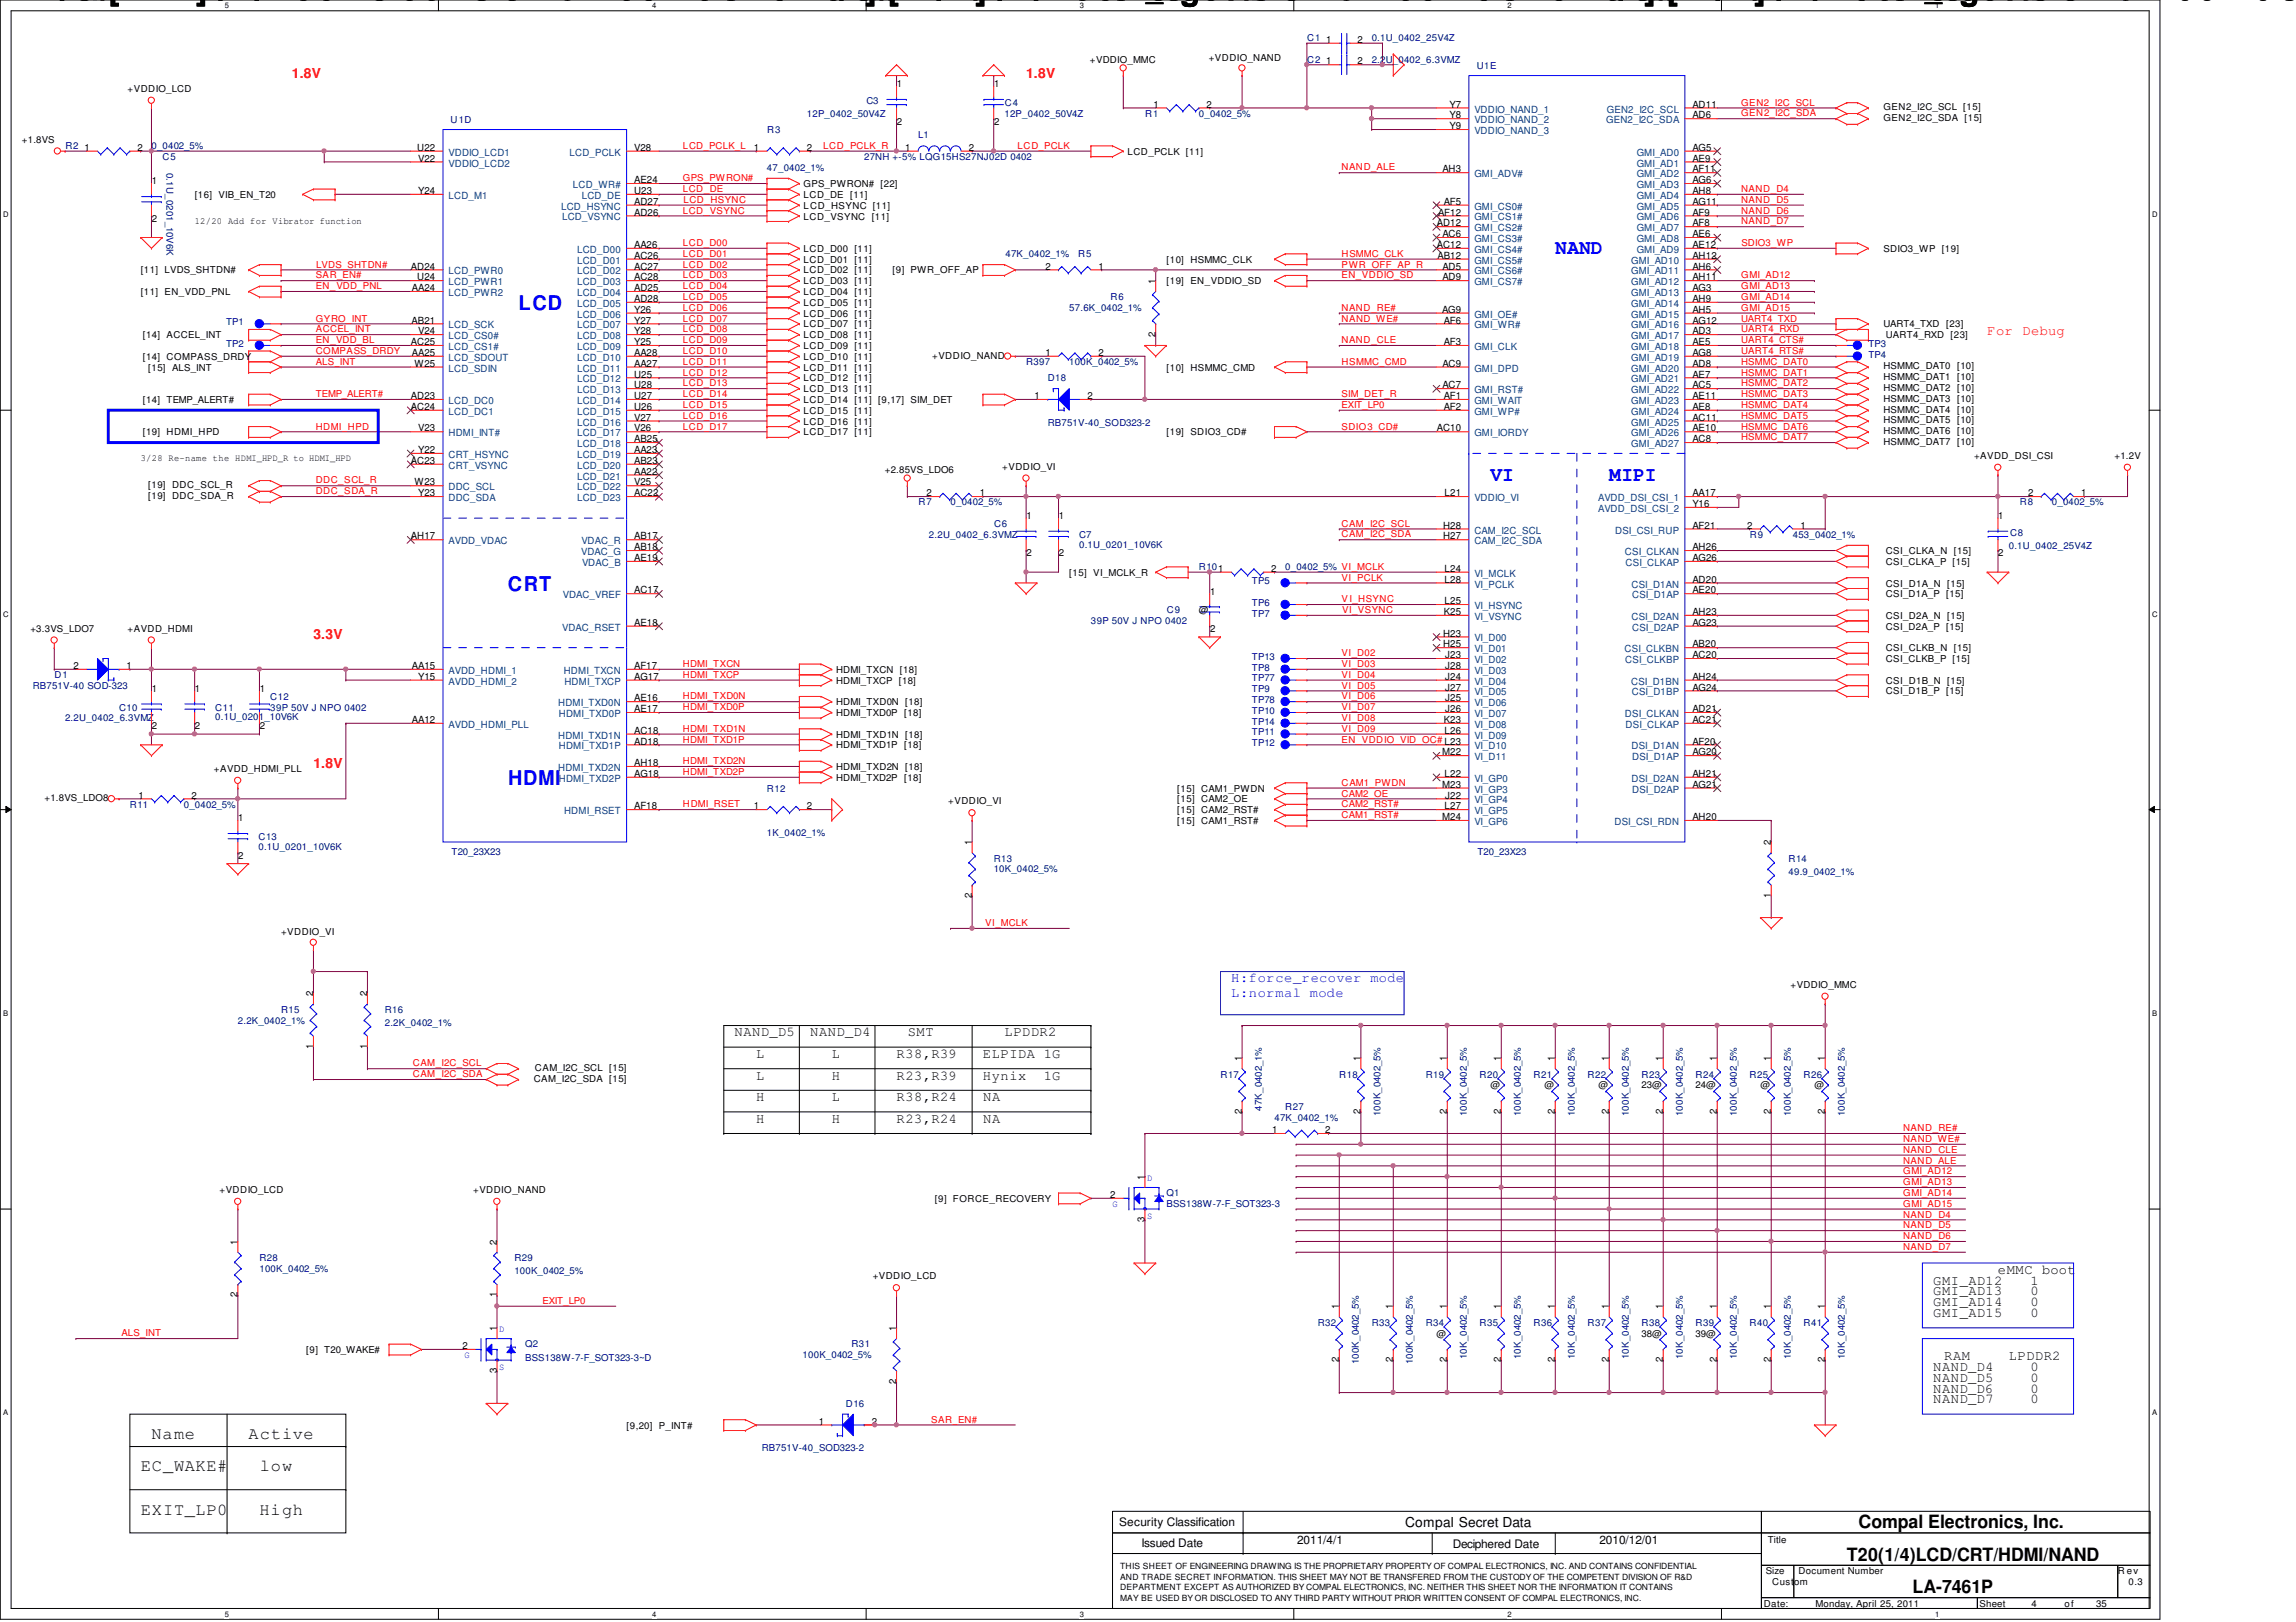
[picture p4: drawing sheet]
<svg xmlns="http://www.w3.org/2000/svg" width="297mm" height="210mm" viewBox="0 0 297 210" stroke-linecap="round" stroke-linejoin="round" font-family="sans-serif">
<defs><g id="words">
<g font-size="4.2">
<text x="4" y="0">Changed with the DEMO VERSION of CAD-KAS PDF-Editor (http://www.cadkas.com).</text>
<text x="104.8" y="0">Changed with the DEMO VERSION of CAD-KAS PDF-Editor (http://www.cadkas.com).</text>
<text x="205.6" y="0">Changed with the DEMO VERSION of CAD-KAS</text>
</g>
<g font-size="2.6" fill="#00f">
<text x="201.2" y="32.9">NAND</text>
<text x="67.1" y="40.1">LCD</text>
<text x="192.8" y="62.2">VI</text>
<text x="208.2" y="62.2">MIPI</text>
<text x="65.7" y="76.5">CRT</text>
<text x="65.7" y="101.6">HDMI</text>
</g>
<g font-size="2.4">
<text x="240.4" y="197.8">Compal Electronics, Inc.</text>
<text x="238.9" y="202">T20(1/4)LCD/CRT/HDMI/NAND</text>
<text x="247.4" y="206.2">LA-7461P</text>
</g>
<g font-size="2.2">
<text x="18.2" y="190.4">EC_WAKE#</text>
<text x="19.6" y="186.2">Name</text>
<text x="32.2" y="186.2">Active</text>
<text x="33.6" y="190.4">low</text>
<text x="18.2" y="196">EXIT_LP0</text>
<text x="33.6" y="196">High</text>
</g>
<g font-size="1.8" fill="#f00">
<text x="37.8" y="10">1.8V</text>
<text x="132.8" y="10">1.8V</text>
<text x="257.1" y="43.3">For Debug</text>
<text x="40.6" y="82.7">3.3V</text>
<text x="40.6" y="99.4">1.8V</text>
</g>
<g font-size="1.8" fill="#00f">
<text x="159.3" y="127.1">H:force_recover mode</text>
<text x="159.3" y="129">L:normal mode</text>
</g>
<g font-size="1.8">
<text x="95" y="134.1">NAND_D5</text>
<text x="97.8" y="136.9">L</text>
<text x="104.8" y="134.1">NAND_D4</text>
<text x="107.6" y="136.9">L</text>
<text x="116" y="136.9">R38,R39</text>
<text x="117.4" y="134.1">SMT</text>
<text x="127.2" y="136.9">ELPIDA 1G</text>
<text x="130" y="134.1">LPDDR2</text>
<text x="97.8" y="139.7">L</text>
<text x="97.8" y="142.5">H</text>
<text x="107.6" y="139.7">H</text>
<text x="107.6" y="142.5">L</text>
<text x="116" y="139.7">R23,R39</text>
<text x="116" y="142.5">R38,R24</text>
<text x="127.2" y="139.7">Hynix</text>
<text x="127.2" y="142.5">NA</text>
<text x="135" y="139.7">1G</text>
<text x="97.8" y="145.3">H</text>
<text x="107.6" y="145.3">H</text>
<text x="116" y="145.3">R23,R24</text>
<text x="127.2" y="145.3">NA</text>
<text x="250.1" y="166.2">GMI_AD12</text>
<text x="250.1" y="167.6">GMI_AD13</text>
<text x="258.5" y="164.8">eMMC boot</text>
<text x="262.7" y="166.2">1</text>
<text x="262.7" y="167.6">0</text>
<text x="250.1" y="169">GMI_AD14</text>
<text x="250.1" y="170.4">GMI_AD15</text>
<text x="262.7" y="169">0</text>
<text x="262.7" y="170.4">0</text>
<text x="250.1" y="177.4">NAND_D4</text>
<text x="250.1" y="178.8">NAND_D5</text>
<text x="251.5" y="176">RAM</text>
<text x="259.9" y="176">LPDDR2</text>
<text x="262.7" y="178.8">0</text>
<text x="262.7" y="177.4">0</text>
<text x="250.1" y="181.6">NAND_D7</text>
<text x="250.1" y="180.2">NAND_D6</text>
<text x="262.7" y="180.2">0</text>
<text x="262.7" y="181.6">0</text>
<text x="181.8" y="197.6">Compal Secret Data</text>
</g>
<g font-size="1.5">
<text x="144.8" y="197.5">Security Classification</text>
<text x="147.7" y="200.2">Issued Date</text>
<text x="167.8" y="199.8">2011/4/1</text>
<text x="188" y="200.3">Deciphered Date</text>
<text x="206.9" y="199.8">2010/12/01</text>
</g>
<g font-size="1.3">
<text x="171.6" y="5.5">1</text>
<text x="175.6" y="5.5">2</text>
<text x="116" y="11.3">1</text>
<text x="128.6" y="11.3">1</text>
<text x="171.6" y="8.3">1</text>
<text x="175.6" y="8.3">2</text>
<text x="116" y="16.1">2</text>
<text x="128.6" y="16.1">2</text>
<text x="149.2" y="13.9">1</text>
<text x="156.1" y="13.9">2</text>
<text x="187.5" y="13.9">Y7</text>
<text x="187.5" y="15.3">Y8</text>
<text x="187.5" y="16.7">Y9</text>
<text x="218.9" y="13.9">AD11</text>
<text x="218.9" y="15.3">AD6</text>
<text x="10.9" y="19.5">1</text>
<text x="17.8" y="19.5">2</text>
<text x="19.6" y="23.9">1</text>
<text x="54" y="19.5">U22</text>
<text x="54.1" y="20.9">V22</text>
<text x="82" y="19.5">V28</text>
<text x="82" y="23.7">AE24</text>
<text x="97.5" y="19.5">1</text>
<text x="104.4" y="19.5">2</text>
<text x="117.1" y="19.5">1</text>
<text x="125.3" y="19.5">2</text>
<text x="186.6" y="22.3">AH3</text>
<text x="218.9" y="19.5">AG5</text>
<text x="218.9" y="20.9">AE9</text>
<text x="218.9" y="22.3">AF11</text>
<text x="218.9" y="23.7">AG6</text>
<text x="19.6" y="28.7">2</text>
<text x="54.1" y="25.1">Y24</text>
<text x="82" y="25.1">U23</text>
<text x="82" y="26.5">AD27</text>
<text x="82" y="27.9">AD26</text>
<text x="185.9" y="29.3">AD12</text>
<text x="186.1" y="27.9">AF12</text>
<text x="186.8" y="26.5">AF5</text>
<text x="218.9" y="25.1">AH8</text>
<text x="218.9" y="26.5">AG11</text>
<text x="218.9" y="27.9">AF9</text>
<text x="218.9" y="29.3">AF8</text>
<text x="53.2" y="34.9">AD24</text>
<text x="82" y="32.1">AA26</text>
<text x="82" y="33.5">AC26</text>
<text x="82" y="34.9">AC27</text>
<text x="135.3" y="34.9">2</text>
<text x="142.1" y="34.9">1</text>
<text x="185.9" y="32.1">AC12</text>
<text x="186" y="33.5">AB12</text>
<text x="186.6" y="30.7">AC6</text>
<text x="186.6" y="34.9">AD5</text>
<text x="218.9" y="30.7">AE6</text>
<text x="218.9" y="32.1">AE12</text>
<text x="218.9" y="33.5">AH12</text>
<text x="218.9" y="34.9">AH6</text>
<text x="53.3" y="41.9">AB21</text>
<text x="53.3" y="37.7">AA24</text>
<text x="54" y="36.3">U24</text>
<text x="82" y="36.3">AC28</text>
<text x="82" y="37.7">AD25</text>
<text x="82" y="39.1">AD28</text>
<text x="82" y="40.5">Y26</text>
<text x="82" y="41.9">Y27</text>
<text x="149.5" y="36.7" transform="rotate(-90 149.5 36.7)">1</text>
<text x="186.6" y="40.5">AG9</text>
<text x="186.6" y="36.3">AD9</text>
<text x="186.8" y="41.9">AF6</text>
<text x="218.9" y="36.3">AH11</text>
<text x="218.9" y="37.7">AG3</text>
<text x="218.9" y="39.1">AH9</text>
<text x="218.9" y="40.5">AH5</text>
<text x="218.9" y="41.9">AG12</text>
<text x="53.2" y="44.7">AC25</text>
<text x="53.3" y="46.1">AA25</text>
<text x="53.6" y="47.5">W25</text>
<text x="54.1" y="43.3">V24</text>
<text x="82" y="43.3">Y28</text>
<text x="82" y="44.7">Y25</text>
<text x="82" y="46.1">AA28</text>
<text x="82" y="47.5">AA27</text>
<text x="135.3" y="46.1">1</text>
<text x="142.1" y="46.1">2</text>
<text x="149.5" y="43.6" transform="rotate(-90 149.5 43.6)">2</text>
<text x="186.6" y="47.5">AC9</text>
<text x="186.8" y="44.7">AF3</text>
<text x="218.9" y="43.3">AD3</text>
<text x="218.9" y="44.7">AE5</text>
<text x="218.9" y="46.1">AG8</text>
<text x="218.9" y="47.5">AD8</text>
<text x="53.2" y="51.6">AD23</text>
<text x="53.2" y="53">AC24</text>
<text x="82" y="48.9">U25</text>
<text x="82" y="50.2">U28</text>
<text x="82" y="51.6">U27</text>
<text x="82" y="53">U26</text>
<text x="133.9" y="51.6">1</text>
<text x="140.7" y="51.6">2</text>
<text x="186.6" y="50.2">AC7</text>
<text x="186.8" y="51.6">AF1</text>
<text x="186.8" y="53">AF2</text>
<text x="218.9" y="48.9">AE7</text>
<text x="218.9" y="50.2">AC5</text>
<text x="218.9" y="51.6">AE11</text>
<text x="218.9" y="53">AE8</text>
<text x="54.1" y="55.8">V23</text>
<text x="54.1" y="58.6">Y22</text>
<text x="82" y="54.4">V27</text>
<text x="82" y="55.8">V26</text>
<text x="82" y="57.2">AB25</text>
<text x="82" y="58.6">AA23</text>
<text x="185.9" y="55.8">AC10</text>
<text x="218.9" y="54.4">AC11</text>
<text x="218.9" y="55.8">AE10</text>
<text x="218.9" y="57.2">AC8</text>
<text x="53.2" y="60">AC23</text>
<text x="53.6" y="62.8">W23</text>
<text x="54.1" y="64.2">Y23</text>
<text x="82" y="60">AB23</text>
<text x="82" y="61.4">AA22</text>
<text x="82" y="62.8">V25</text>
<text x="82" y="64.2">AC22</text>
<text x="119.9" y="64.2">2</text>
<text x="126.7" y="64.2">1</text>
<text x="186.9" y="64.2">L21</text>
<text x="218.9" y="64.2">AA17</text>
<text x="218.9" y="65.6">Y16</text>
<text x="262.4" y="64.2">2</text>
<text x="269.2" y="64.2">1</text>
<text x="53.2" y="69.8">AH17</text>
<text x="82" y="69.8">AB17</text>
<text x="82" y="71.2">AB18</text>
<text x="132.8" y="67.2">1</text>
<text x="137" y="67.2">1</text>
<text x="186.7" y="68.4">H28</text>
<text x="186.7" y="69.8">H27</text>
<text x="218.9" y="68.4">AF21</text>
<text x="218.9" y="71.2">AH26</text>
<text x="226.1" y="68.4">2</text>
<text x="232.9" y="68.4">1</text>
<text x="258.5" y="67.2">1</text>
<text x="82" y="72.6">AE19</text>
<text x="82" y="76.8">AC17</text>
<text x="132.8" y="72">2</text>
<text x="137" y="72">2</text>
<text x="156.5" y="77">1</text>
<text x="164.5" y="74">2</text>
<text x="186.9" y="74">L24</text>
<text x="186.9" y="75.4">L28</text>
<text x="218.9" y="72.6">AG26</text>
<text x="218.9" y="75.4">AD20</text>
<text x="218.9" y="76.8">AE20</text>
<text x="258.5" y="72">2</text>
<text x="82" y="81">AE18</text>
<text x="156.5" y="81.8">2</text>
<text x="186.7" y="82.4">H23</text>
<text x="186.7" y="83.8">H25</text>
<text x="186.8" y="79.6">K25</text>
<text x="186.9" y="78.2">L25</text>
<text x="218.9" y="79.6">AH23</text>
<text x="218.9" y="81">AG23</text>
<text x="218.9" y="83.8">AB20</text>
<text x="9.5" y="86.6">2</text>
<text x="16.4" y="86.6">1</text>
<text x="19.6" y="89.5">1</text>
<text x="25.2" y="89.5">1</text>
<text x="33.6" y="89.5">1</text>
<text x="53.3" y="86.6">AA15</text>
<text x="54.1" y="88">Y15</text>
<text x="82" y="86.6">AF17</text>
<text x="82" y="88">AG17</text>
<text x="187" y="85.2">J23</text>
<text x="187" y="86.6">J28</text>
<text x="187" y="88">J24</text>
<text x="187" y="89.4">J27</text>
<text x="218.9" y="85.2">AC20</text>
<text x="218.9" y="88">AH24</text>
<text x="218.9" y="89.4">AG24</text>
<text x="19.6" y="94.4">2</text>
<text x="25.2" y="94.4">2</text>
<text x="33.6" y="94.4">2</text>
<text x="53.3" y="93.6">AA12</text>
<text x="82" y="90.8">AE16</text>
<text x="82" y="92.2">AE17</text>
<text x="82" y="95">AC18</text>
<text x="186.8" y="93.6">K23</text>
<text x="186.9" y="95">L26</text>
<text x="187" y="90.8">J25</text>
<text x="187" y="92.2">J26</text>
<text x="218.9" y="92.2">AD21</text>
<text x="218.9" y="93.6">AC21</text>
<text x="82" y="96.4">AD18</text>
<text x="82" y="99.1">AH18</text>
<text x="82" y="100.5">AG18</text>
<text x="186.6" y="97.7">M22</text>
<text x="186.6" y="101.9">M23</text>
<text x="186.9" y="100.5">L22</text>
<text x="218.9" y="96.4">AF20</text>
<text x="218.9" y="97.7">AG20</text>
<text x="218.9" y="100.5">AH21</text>
<text x="218.9" y="101.9">AG21</text>
<text x="17.9" y="103.3">1</text>
<text x="24.8" y="103.3">2</text>
<text x="30.8" y="106.3">1</text>
<text x="82" y="104.7">AF18</text>
<text x="97.5" y="104.7">1</text>
<text x="104.4" y="104.7">2</text>
<text x="186.6" y="106.1">M24</text>
<text x="186.9" y="104.7">L27</text>
<text x="187" y="103.3">J22</text>
<text x="218.9" y="106.1">AH20</text>
<text x="30.8" y="111.1">2</text>
<text x="125.7" y="109.4" transform="rotate(-90 125.7 109.4)">1</text>
<text x="229.1" y="109.4" transform="rotate(-90 229.1 109.4)">2</text>
<text x="125.7" y="116.2" transform="rotate(-90 125.7 116.2)">2</text>
<text x="229.1" y="116.2" transform="rotate(-90 229.1 116.2)">1</text>
<text x="40.5" y="128.9" transform="rotate(-90 40.5 128.9)">2</text>
<text x="47.5" y="128.9" transform="rotate(-90 47.5 128.9)">2</text>
<text x="40.5" y="135.8" transform="rotate(-90 40.5 135.8)">1</text>
<text x="47.5" y="135.8" transform="rotate(-90 47.5 135.8)">1</text>
<text x="160.7" y="137.3" transform="rotate(-90 160.7 137.3)">1</text>
<text x="176" y="137.3" transform="rotate(-90 176 137.3)">1</text>
<text x="187.2" y="137.3" transform="rotate(-90 187.2 137.3)">1</text>
<text x="194.2" y="137.3" transform="rotate(-90 194.2 137.3)">1</text>
<text x="201.2" y="137.3" transform="rotate(-90 201.2 137.3)">1</text>
<text x="208.1" y="137.3" transform="rotate(-90 208.1 137.3)">1</text>
<text x="215.1" y="137.3" transform="rotate(-90 215.1 137.3)">1</text>
<text x="222.1" y="137.3" transform="rotate(-90 222.1 137.3)">1</text>
<text x="229.1" y="137.3" transform="rotate(-90 229.1 137.3)">1</text>
<text x="236.1" y="137.3" transform="rotate(-90 236.1 137.3)">1</text>
<text x="160.7" y="144.1" transform="rotate(-90 160.7 144.1)">2</text>
<text x="164.6" y="146.6">1</text>
<text x="171.4" y="146.6">2</text>
<text x="176" y="144.1" transform="rotate(-90 176 144.1)">2</text>
<text x="187.2" y="144.1" transform="rotate(-90 187.2 144.1)">2</text>
<text x="194.2" y="144.1" transform="rotate(-90 194.2 144.1)">2</text>
<text x="201.2" y="144.1" transform="rotate(-90 201.2 144.1)">2</text>
<text x="208.1" y="144.1" transform="rotate(-90 208.1 144.1)">2</text>
<text x="215.1" y="144.1" transform="rotate(-90 215.1 144.1)">2</text>
<text x="222.1" y="144.1" transform="rotate(-90 222.1 144.1)">2</text>
<text x="229.1" y="144.1" transform="rotate(-90 229.1 144.1)">2</text>
<text x="236.1" y="144.1" transform="rotate(-90 236.1 144.1)">2</text>
<text x="143.6" y="155">2</text>
<text x="148.1" y="152.7" transform="rotate(-90 148.1 152.7)">1</text>
<text x="30.7" y="161.1" transform="rotate(-90 30.7 161.1)">1</text>
<text x="64.3" y="161.1" transform="rotate(-90 64.3 161.1)">2</text>
<text x="148.1" y="158.1" transform="rotate(-90 148.1 158.1)">3</text>
<text x="30.7" y="167.9" transform="rotate(-90 30.7 167.9)">2</text>
<text x="64.3" y="167.9" transform="rotate(-90 64.3 167.9)">1</text>
<text x="64.3" y="172.3" transform="rotate(-90 64.3 172.3)">1</text>
<text x="115.9" y="172.3" transform="rotate(-90 115.9 172.3)">1</text>
<text x="173.2" y="169.5" transform="rotate(-90 173.2 169.5)">1</text>
<text x="180.2" y="169.5" transform="rotate(-90 180.2 169.5)">1</text>
<text x="187.2" y="169.5" transform="rotate(-90 187.2 169.5)">1</text>
<text x="194.2" y="169.5" transform="rotate(-90 194.2 169.5)">1</text>
<text x="201.2" y="169.5" transform="rotate(-90 201.2 169.5)">1</text>
<text x="208.1" y="169.5" transform="rotate(-90 208.1 169.5)">1</text>
<text x="215.1" y="169.5" transform="rotate(-90 215.1 169.5)">1</text>
<text x="222.1" y="169.5" transform="rotate(-90 222.1 169.5)">1</text>
<text x="229.1" y="169.5" transform="rotate(-90 229.1 169.5)">1</text>
<text x="236.1" y="169.5" transform="rotate(-90 236.1 169.5)">1</text>
<text x="59.8" y="174.6">2</text>
<text x="64.3" y="177.7" transform="rotate(-90 64.3 177.7)">3</text>
<text x="115.9" y="179.1" transform="rotate(-90 115.9 179.1)">2</text>
<text x="173.2" y="176.3" transform="rotate(-90 173.2 176.3)">2</text>
<text x="180.2" y="176.3" transform="rotate(-90 180.2 176.3)">2</text>
<text x="187.2" y="176.3" transform="rotate(-90 187.2 176.3)">2</text>
<text x="194.2" y="176.3" transform="rotate(-90 194.2 176.3)">2</text>
<text x="201.2" y="176.3" transform="rotate(-90 201.2 176.3)">2</text>
<text x="208.1" y="176.3" transform="rotate(-90 208.1 176.3)">2</text>
<text x="215.1" y="176.3" transform="rotate(-90 215.1 176.3)">2</text>
<text x="222.1" y="176.3" transform="rotate(-90 222.1 176.3)">2</text>
<text x="229.1" y="176.3" transform="rotate(-90 229.1 176.3)">2</text>
<text x="236.1" y="176.3" transform="rotate(-90 236.1 176.3)">2</text>
<text x="105.9" y="184.4">1</text>
<text x="112.8" y="184.4">2</text>
</g>
<g font-size="1.3" fill="#004080">
<text x="190.8" y="14.6">VDDIO_NAND_1</text>
<text x="190.8" y="16">VDDIO_NAND_2</text>
<text x="190.8" y="17.4">VDDIO_NAND_3</text>
<text x="207.8" y="16">GEN2_I2C_SDA</text>
<text x="207.9" y="14.6">GEN2_I2C_SCL</text>
<text x="58" y="20.2">VDDIO_LCD1</text>
<text x="58" y="21.5">VDDIO_LCD2</text>
<text x="73.7" y="20.2">LCD_PCLK</text>
<text x="190.8" y="22.9">GMI_ADV#</text>
<text x="211.7" y="20.2">GMI_AD0</text>
<text x="211.7" y="21.5">GMI_AD1</text>
<text x="211.7" y="22.9">GMI_AD2</text>
<text x="58" y="25.7">LCD_M1</text>
<text x="72.6" y="27.1">LCD_HSYNC</text>
<text x="72.7" y="28.5">LCD_VSYNC</text>
<text x="74.1" y="24.3">LCD_WR#</text>
<text x="75.3" y="25.7">LCD_DE</text>
<text x="190.8" y="27.1">GMI_CS0#</text>
<text x="190.8" y="28.5">GMI_CS1#</text>
<text x="190.8" y="29.9">GMI_CS2#</text>
<text x="211.7" y="24.3">GMI_AD3</text>
<text x="211.7" y="25.7">GMI_AD4</text>
<text x="211.7" y="27.1">GMI_AD5</text>
<text x="211.7" y="28.5">GMI_AD6</text>
<text x="211.7" y="29.9">GMI_AD7</text>
<text x="58" y="35.5">LCD_PWR0</text>
<text x="74.7" y="32.7">LCD_D00</text>
<text x="74.7" y="34.1">LCD_D01</text>
<text x="74.7" y="35.5">LCD_D02</text>
<text x="190.8" y="31.3">GMI_CS3#</text>
<text x="190.8" y="32.7">GMI_CS4#</text>
<text x="190.8" y="34.1">GMI_CS5#</text>
<text x="190.8" y="35.5">GMI_CS6#</text>
<text x="211" y="34.1">GMI_AD10</text>
<text x="211" y="35.5">GMI_AD11</text>
<text x="211.7" y="31.3">GMI_AD8</text>
<text x="211.7" y="32.7">GMI_AD9</text>
<text x="58" y="36.9">LCD_PWR1</text>
<text x="58" y="38.3">LCD_PWR2</text>
<text x="74.7" y="36.9">LCD_D03</text>
<text x="74.7" y="38.3">LCD_D04</text>
<text x="74.7" y="39.7">LCD_D05</text>
<text x="74.7" y="41.1">LCD_D06</text>
<text x="190.8" y="36.9">GMI_CS7#</text>
<text x="190.8" y="41.1">GMI_OE#</text>
<text x="211" y="36.9">GMI_AD12</text>
<text x="211" y="38.3">GMI_AD13</text>
<text x="211" y="39.7">GMI_AD14</text>
<text x="211" y="41.1">GMI_AD15</text>
<text x="58" y="42.5">LCD_SCK</text>
<text x="58" y="43.9">LCD_CS0#</text>
<text x="58" y="45.3">LCD_CS1#</text>
<text x="58" y="46.7">LCD_SDOUT</text>
<text x="74.7" y="42.5">LCD_D07</text>
<text x="74.7" y="43.9">LCD_D08</text>
<text x="74.7" y="45.3">LCD_D09</text>
<text x="74.7" y="46.7">LCD_D10</text>
<text x="190.8" y="42.5">GMI_WR#</text>
<text x="190.8" y="45.3">GMI_CLK</text>
<text x="211" y="42.5">GMI_AD16</text>
<text x="211" y="43.9">GMI_AD17</text>
<text x="211" y="45.3">GMI_AD18</text>
<text x="211" y="46.7">GMI_AD19</text>
<text x="58" y="48.1">LCD_SDIN</text>
<text x="58" y="52.3">LCD_DC0</text>
<text x="58" y="53.7">LCD_DC1</text>
<text x="74.7" y="48.1">LCD_D11</text>
<text x="74.7" y="49.5">LCD_D12</text>
<text x="74.7" y="50.9">LCD_D13</text>
<text x="74.7" y="52.3">LCD_D14</text>
<text x="74.7" y="53.7">LCD_D15</text>
<text x="190.8" y="48.1">GMI_DPD</text>
<text x="190.8" y="50.9">GMI_RST#</text>
<text x="190.8" y="52.3">GMI_WAIT</text>
<text x="190.8" y="53.7">GMI_WP#</text>
<text x="211" y="48.1">GMI_AD20</text>
<text x="211" y="49.5">GMI_AD21</text>
<text x="211" y="50.9">GMI_AD22</text>
<text x="211" y="52.3">GMI_AD23</text>
<text x="211" y="53.7">GMI_AD24</text>
<text x="58" y="56.5">HDMI_INT#</text>
<text x="58" y="59.3">CRT_HSYNC</text>
<text x="74.7" y="55.1">LCD_D16</text>
<text x="74.7" y="56.5">LCD_D17</text>
<text x="74.7" y="57.9">LCD_D18</text>
<text x="74.7" y="59.3">LCD_D19</text>
<text x="190.8" y="56.5">GMI_IORDY</text>
<text x="211" y="55.1">GMI_AD25</text>
<text x="211" y="56.5">GMI_AD26</text>
<text x="211" y="57.9">GMI_AD27</text>
<text x="58" y="60.7">CRT_VSYNC</text>
<text x="58" y="63.5">DDC_SCL</text>
<text x="58" y="64.9">DDC_SDA</text>
<text x="74.7" y="60.7">LCD_D20</text>
<text x="74.7" y="62.1">LCD_D21</text>
<text x="74.7" y="63.5">LCD_D22</text>
<text x="74.7" y="64.9">LCD_D23</text>
<text x="190.8" y="64.9">VDDIO_VI</text>
<text x="206.8" y="64.9">AVDD_DSI_CSI_1</text>
<text x="58" y="70.4">AVDD_VDAC</text>
<text x="75.2" y="71.8">VDAC_G</text>
<text x="75.2" y="70.4">VDAC_R</text>
<text x="190.8" y="69">CAM_I2C_SCL</text>
<text x="190.8" y="70.4">CAM_I2C_SDA</text>
<text x="206.8" y="66.3">AVDD_DSI_CSI_2</text>
<text x="209" y="69">DSI_CSI_RUP</text>
<text x="210.2" y="71.8">CSI_CLKAN</text>
<text x="72.8" y="77.4">VDAC_VREF</text>
<text x="75.3" y="73.2">VDAC_B</text>
<text x="190.8" y="74.6">VI_MCLK</text>
<text x="190.8" y="76">VI_PCLK</text>
<text x="210.3" y="73.2">CSI_CLKAP</text>
<text x="211.1" y="76">CSI_D1AN</text>
<text x="211.2" y="77.4">CSI_D1AP</text>
<text x="72.7" y="81.6">VDAC_RSET</text>
<text x="190.8" y="78.8">VI_HSYNC</text>
<text x="190.8" y="80.2">VI_VSYNC</text>
<text x="190.8" y="83">VI_D00</text>
<text x="211.1" y="80.2">CSI_D2AN</text>
<text x="211.2" y="81.6">CSI_D2AP</text>
<text x="58" y="87.2">AVDD_HDMI_1</text>
<text x="58" y="88.6">AVDD_HDMI_2</text>
<text x="72.9" y="87.2">HDMI_TXCN</text>
<text x="73" y="88.6">HDMI_TXCP</text>
<text x="190.8" y="84.4">VI_D01</text>
<text x="190.8" y="85.8">VI_D02</text>
<text x="190.8" y="87.2">VI_D03</text>
<text x="190.8" y="88.6">VI_D04</text>
<text x="210.2" y="84.4">CSI_CLKBN</text>
<text x="210.3" y="85.8">CSI_CLKBP</text>
<text x="211" y="88.6">CSI_D1BN</text>
<text x="58" y="94.2">AVDD_HDMI_PLL</text>
<text x="72.2" y="91.4">HDMI_TXD0N</text>
<text x="72.2" y="95.6">HDMI_TXD1N</text>
<text x="72.3" y="92.8">HDMI_TXD0P</text>
<text x="190.8" y="90">VI_D05</text>
<text x="190.8" y="91.4">VI_D06</text>
<text x="190.8" y="92.8">VI_D07</text>
<text x="190.8" y="94.2">VI_D08</text>
<text x="190.8" y="95.6">VI_D09</text>
<text x="210.2" y="92.8">DSI_CLKAN</text>
<text x="210.3" y="94.2">DSI_CLKAP</text>
<text x="211.1" y="90">CSI_D1BP</text>
<text x="72.2" y="99.8">HDMI_TXD2N</text>
<text x="72.3" y="97">HDMI_TXD1P</text>
<text x="72.3" y="101.2">HDMI_TXD2P</text>
<text x="190.8" y="97">VI_D10</text>
<text x="190.8" y="98.4">VI_D11</text>
<text x="190.8" y="101.2">VI_GP0</text>
<text x="211.1" y="97">DSI_D1AN</text>
<text x="211.1" y="101.2">DSI_D2AN</text>
<text x="211.2" y="98.4">DSI_D1AP</text>
<text x="73" y="105.4">HDMI_RSET</text>
<text x="190.8" y="102.6">VI_GP3</text>
<text x="190.8" y="104">VI_GP4</text>
<text x="190.8" y="105.4">VI_GP5</text>
<text x="190.8" y="106.8">VI_GP6</text>
<text x="208.9" y="106.8">DSI_CSI_RDN</text>
<text x="211.2" y="102.6">DSI_D2AP</text>
</g>
<g font-size="1.2" fill="#000080">
<text x="169.1" y="5.3">C1</text>
<text x="177.5" y="5.3">0.1U_0402_25V4Z</text>
<text x="169.1" y="8.1">C2</text>
<text x="177.5" y="8.1">2.2U_0402_6.3VMZ</text>
<text x="191" y="9">U1E</text>
<text x="58.3" y="16">U1D</text>
<text x="99.3" y="17.2">R3</text>
<text x="104.4" y="15.1">12P_0402_50V4Z</text>
<text x="112.1" y="13.4">C3</text>
<text x="118.8" y="17.9">L1</text>
<text x="130" y="15.1">12P_0402_50V4Z</text>
<text x="130" y="13.7">C4</text>
<text x="148.2" y="15.1">R1</text>
<text x="155.1" y="15.1">0_0402_5%</text>
<text x="8.5" y="19.3">R2</text>
<text x="19.6" y="19.3">0_0402_5%</text>
<text x="21" y="20.7">C5</text>
<text x="21.5" y="22.4" transform="rotate(90 21.5 22.4)">0.1U_0201_10V6K</text>
<text x="99.2" y="22.1">47_0402_1%</text>
<text x="111.8" y="20.7">27NH +-5% LQG15HS27NJ02D 0402</text>
<text x="130.1" y="33.3">47K_0402_1%</text>
<text x="139.5" y="33.3">R5</text>
<text x="138.3" y="40.3">57.6K_0402_1%</text>
<text x="143.7" y="38.9">R6</text>
<text x="29.2" y="44.9">TP2</text>
<text x="29.2" y="42.1">TP1</text>
<text x="132.8" y="47.2">R397</text>
<text x="138.3" y="47.2">100K_0402_5%</text>
<text x="241.7" y="44.9">TP3</text>
<text x="241.7" y="46.3">TP4</text>
<text x="135.5" y="49.4">D18</text>
<text x="135.5" y="55.1">RB751V-40_SOD323-2</text>
<text x="118.8" y="65.4">R7</text>
<text x="123" y="65.4">0_0402_5%</text>
<text x="261.3" y="65.4">R8</text>
<text x="265.5" y="65.4">0_0402_5%</text>
<text x="120.2" y="69.6">2.2U_0402_6.3VMZ</text>
<text x="128.6" y="68.2">C6</text>
<text x="139.6" y="69.6">C7</text>
<text x="139.6" y="70.9">0.1U_0201_10V6K</text>
<text x="226.4" y="69.6">R9</text>
<text x="231.9" y="69.6">453_0402_1%</text>
<text x="259.9" y="71">0.1U_0402_25V4Z</text>
<text x="260.1" y="69.3">C8</text>
<text x="155.1" y="73.8">R101</text>
<text x="162" y="75.6">TP5</text>
<text x="166.3" y="73.8">0_0402_5% VI_MCLK</text>
<text x="141.1" y="80.8">39P 50V J NPO 0402</text>
<text x="151" y="79.4">C9</text>
<text x="162" y="79.8">TP7</text>
<text x="162" y="78.4">TP6</text>
<text x="4.2" y="89.2">RB751V-40 SOD-323</text>
<text x="7.1" y="87.8">D1</text>
<text x="162" y="88.2">TP77</text>
<text x="162" y="89.6">TP9</text>
<text x="162" y="86.8">TP8</text>
<text x="162" y="85.4">TP13</text>
<text x="8.4" y="93.3">2.2U_0402_6.3VMZ</text>
<text x="15.4" y="91.9">C10</text>
<text x="27.9" y="91.9">C11</text>
<text x="27.9" y="93.2">0.1U_0201_10V6K</text>
<text x="35" y="90.6">C12</text>
<text x="35" y="91.9">39P 50V J NPO 0402</text>
<text x="162" y="95.2">TP11</text>
<text x="162" y="93.8">TP14</text>
<text x="162" y="92.4">TP10</text>
<text x="162" y="91">TP78</text>
<text x="162" y="96.6">TP12</text>
<text x="16.8" y="104.5">R11</text>
<text x="23.8" y="104.5">0_0402_5%</text>
<text x="99.2" y="102.4">R12</text>
<text x="33.4" y="108.7">C13</text>
<text x="33.4" y="110">0.1U_0201_10V6K</text>
<text x="58.4" y="110.7">T20_23X23</text>
<text x="99.2" y="108.2">1K_0402_1%</text>
<text x="128.6" y="111.5">R13</text>
<text x="128.6" y="112.9">10K_0402_5%</text>
<text x="191.1" y="110.7">T20_23X23</text>
<text x="231.4" y="111.5">R14</text>
<text x="231.4" y="113.2">49.9_0402_1%</text>
<text x="36.4" y="131.1">R15</text>
<text x="49.8" y="131.1">R16</text>
<text x="30.8" y="132.5">2.2K_0402_1%</text>
<text x="49.8" y="132.8">2.2K_0402_1%</text>
<text x="157.9" y="139.4">R17</text>
<text x="163.2" y="143.8" transform="rotate(-90 163.2 143.8)">47K_0402_1%</text>
<text x="166.3" y="143.6">R27</text>
<text x="173.3" y="139.4">R18</text>
<text x="184.4" y="139.4">R19</text>
<text x="191.4" y="139.4">R20</text>
<text x="198.4" y="139.4">R21</text>
<text x="205.4" y="139.4">R22</text>
<text x="212.4" y="139.4">R23</text>
<text x="219.4" y="139.4">R24</text>
<text x="226.4" y="139.4">R25</text>
<text x="233.3" y="139.4">R26</text>
<text x="164.9" y="145">47K_0402_1%</text>
<text x="178.6" y="144.4" transform="rotate(-90 178.6 144.4)">100K_0402_5%</text>
<text x="189.8" y="144.4" transform="rotate(-90 189.8 144.4)">100K_0402_5%</text>
<text x="196.8" y="144.4" transform="rotate(-90 196.8 144.4)">100K_0402_5%</text>
<text x="203.7" y="144.4" transform="rotate(-90 203.7 144.4)">100K_0402_5%</text>
<text x="210.7" y="144.4" transform="rotate(-90 210.7 144.4)">100K_0402_5%</text>
<text x="217.7" y="144.4" transform="rotate(-90 217.7 144.4)">100K_0402_5%</text>
<text x="224.7" y="144.4" transform="rotate(-90 224.7 144.4)">100K_0402_5%</text>
<text x="231.7" y="144.4" transform="rotate(-90 231.7 144.4)">100K_0402_5%</text>
<text x="238.7" y="144.4" transform="rotate(-90 238.7 144.4)">100K_0402_5%</text>
<text x="150.9" y="154.8">Q1</text>
<text x="150.9" y="156.2">BSS138W-7-F_SOT323-3</text>
<text x="33.6" y="163.2">R28</text>
<text x="33.6" y="164.6">100K_0402_5%</text>
<text x="66.5" y="163.2">R29</text>
<text x="66.5" y="164.9">100K_0402_5%</text>
<text x="170.5" y="171.6">R32</text>
<text x="177.5" y="171.6">R33</text>
<text x="184.4" y="171.6">R34</text>
<text x="191.4" y="171.6">R35</text>
<text x="198.4" y="171.6">R36</text>
<text x="205.4" y="171.6">R37</text>
<text x="212.4" y="171.6">R38</text>
<text x="219.4" y="171.6">R39</text>
<text x="226.4" y="171.6">R40</text>
<text x="233.3" y="171.6">R41</text>
<text x="67.9" y="174.4">Q2</text>
<text x="67.9" y="176.1">BSS138W-7-F_SOT323-3~D</text>
<text x="103.8" y="175.8">100K_0402_5%</text>
<text x="110.1" y="174.4">R31</text>
<text x="175.8" y="176.6" transform="rotate(-90 175.8 176.6)">100K_0402_5%</text>
<text x="182.8" y="176.6" transform="rotate(-90 182.8 176.6)">100K_0402_5%</text>
<text x="189.8" y="175.9" transform="rotate(-90 189.8 175.9)">10K_0402_5%</text>
<text x="196.8" y="175.9" transform="rotate(-90 196.8 175.9)">10K_0402_5%</text>
<text x="203.7" y="175.9" transform="rotate(-90 203.7 175.9)">10K_0402_5%</text>
<text x="210.7" y="175.9" transform="rotate(-90 210.7 175.9)">10K_0402_5%</text>
<text x="217.7" y="175.9" transform="rotate(-90 217.7 175.9)">10K_0402_5%</text>
<text x="224.7" y="175.9" transform="rotate(-90 224.7 175.9)">10K_0402_5%</text>
<text x="231.7" y="175.9" transform="rotate(-90 231.7 175.9)">10K_0402_5%</text>
<text x="238.7" y="175.9" transform="rotate(-90 238.7 175.9)">10K_0402_5%</text>
<text x="109.4" y="182.1">D16</text>
<text x="98.5" y="187.8">RB751V-40_SOD323-2</text>
</g>
<g font-size="1.2">
<text x="16.5" y="11.9">+VDDIO_LCD</text>
<text x="141" y="8.1">+VDDIO_MMC</text>
<text x="156.4" y="7.8">+VDDIO_NAND</text>
<text x="243.7" y="14.3">GEN2_I2C_SCL [15]</text>
<text x="243.7" y="15.7">GEN2_I2C_SDA [15]</text>
<text x="2.8" y="18.5">+1.8VS</text>
<text x="145.9" y="20">LCD_PCLK [11]</text>
<text x="25.2" y="29">12/20 Add for Vibrator function</text>
<text x="25.2" y="25.6">[16] VIB_EN_T20</text>
<text x="104" y="28.4">LCD_VSYNC [11]</text>
<text x="104" y="25.6">LCD_DE [11]</text>
<text x="104" y="27">LCD_HSYNC [11]</text>
<text x="104" y="24.2">GPS_PWRON# [22]</text>
<text x="18.2" y="35.4">[11] LVDS_SHTDN#</text>
<text x="104" y="32.6">LCD_D00 [11]</text>
<text x="104" y="34">LCD_D01 [11]</text>
<text x="104" y="35.4">LCD_D02 [11]</text>
<text x="115.5" y="35.4">[9] PWR_OFF_AP</text>
<text x="150.9" y="34">[10] HSMMC_CLK</text>
<text x="243.7" y="32.6">SDIO3_WP [19]</text>
<text x="18.2" y="38.2">[11] EN_VDD_PNL</text>
<text x="104" y="38.2">LCD_D04 [11]</text>
<text x="104" y="39.6">LCD_D05 [11]</text>
<text x="104" y="41">LCD_D06 [11]</text>
<text x="104" y="36.8">LCD_D03 [11]</text>
<text x="150.9" y="36.8">[19] EN_VDDIO_SD</text>
<text x="18.5" y="43.8">[14] ACCEL_INT</text>
<text x="18.5" y="46.6">[14] COMPASS_DRDY</text>
<text x="19.2" y="48">[15] ALS_INT</text>
<text x="104" y="42.4">LCD_D07 [11]</text>
<text x="104" y="46.6">LCD_D10 [11]</text>
<text x="104" y="48">LCD_D11 [11]</text>
<text x="104" y="43.8">LCD_D08 [11]</text>
<text x="104" y="45.2">LCD_D09 [11]</text>
<text x="120.6" y="46.4">+VDDIO_NAND</text>
<text x="150.9" y="48">[10] HSMMC_CMD</text>
<text x="243.7" y="47.8">HSMMC_DAT0 [10]</text>
<text x="243.7" y="42.4">UART4_TXD</text>
<text x="244" y="43.8">UART4_RXD [23]</text>
<text x="251.8" y="42.4">[23]</text>
<text x="18.5" y="52.2">[14] TEMP_ALERT#</text>
<text x="104" y="53.6">LCD_D15 [11]</text>
<text x="104" y="52.2">LCD_D14 [11] [9,17] SIM_DET</text>
<text x="104" y="50.8">LCD_D13 [11]</text>
<text x="104" y="49.4">LCD_D12 [11]</text>
<text x="243.7" y="49.2">HSMMC_DAT1 [10]</text>
<text x="243.7" y="50.6">HSMMC_DAT2 [10]</text>
<text x="243.7" y="52">HSMMC_DAT3 [10]</text>
<text x="243.7" y="53.4">HSMMC_DAT4 [10]</text>
<text x="18.2" y="59.7">3/28 Re-name the HDMI_HPD_R to HDMI_HPD</text>
<text x="18.5" y="56.3">[19] HDMI_HPD</text>
<text x="104" y="56.3">LCD_D17 [11]</text>
<text x="104" y="54.9">LCD_D16 [11]</text>
<text x="150.9" y="56.3">[19] SDIO3_CD#</text>
<text x="243.7" y="54.8">HSMMC_DAT5 [10]</text>
<text x="243.7" y="56.2">HSMMC_DAT6 [10]</text>
<text x="243.7" y="57.6">HSMMC_DAT7 [10]</text>
<text x="255.4" y="59.4">+AVDD_DSI_CSI</text>
<text x="273.6" y="59.4">+1.2V</text>
<text x="19.2" y="64.6">[19] DDC_SDA_R</text>
<text x="19.2" y="63.2">[19] DDC_SCL_R</text>
<text x="114.5" y="61.2">+2.85VS_LDO6</text>
<text x="129.7" y="60.8">+VDDIO_VI</text>
<text x="244" y="71.7">CSI_CLKA_N [15]</text>
<text x="138.3" y="74.5">[15] VI_MCLK_R</text>
<text x="244" y="73.1">CSI_CLKA_P [15]</text>
<text x="244" y="75.9">CSI_D1A_N [15]</text>
<text x="244" y="77.3">CSI_D1A_P [15]</text>
<text x="3.9" y="81.7">+3.3VS_LDO7</text>
<text x="16.5" y="81.7">+AVDD_HDMI</text>
<text x="155.1" y="79.4">@</text>
<text x="244" y="80.1">CSI_D2A_N [15]</text>
<text x="244" y="81.5">CSI_D2A_P [15]</text>
<text x="108.2" y="87.1">HDMI_TXCN [18]</text>
<text x="108.2" y="88.5">HDMI_TXCP [18]</text>
<text x="244" y="84.3">CSI_CLKB_N [15]</text>
<text x="244" y="85.7">CSI_CLKB_P [15]</text>
<text x="244" y="88.5">CSI_D1B_N [15]</text>
<text x="244" y="89.9">CSI_D1B_P [15]</text>
<text x="108.2" y="91.3">HDMI_TXD0N [18]</text>
<text x="108.2" y="92.7">HDMI_TXD0P [18]</text>
<text x="108.2" y="95.5">HDMI_TXD1N [18]</text>
<text x="27.7" y="99.9">+AVDD_HDMI_PLL</text>
<text x="108.2" y="96.9">HDMI_TXD1P [18]</text>
<text x="108.2" y="99.7">HDMI_TXD2N [18]</text>
<text x="108.2" y="101">HDMI_TXD2P [18]</text>
<text x="5.8" y="103.7">+1.8VS_LDO8</text>
<text x="122.7" y="104.1">+VDDIO_VI</text>
<text x="152.3" y="102.4">[15] CAM1_PWDN</text>
<text x="152.3" y="103.8">[15] CAM2_OE</text>
<text x="152.3" y="105.2">[15] CAM2_RST#</text>
<text x="152.3" y="106.6">[15] CAM1_RST#</text>
<text x="36.4" y="121">+VDDIO_VI</text>
<text x="231.6" y="127.8">+VDDIO_MMC</text>
<text x="69" y="140">CAM_I2C_SDA [15]</text>
<text x="69.2" y="138.6">CAM_I2C_SCL [15]</text>
<text x="192.8" y="140.8">@</text>
<text x="199.8" y="140.8">@</text>
<text x="206.8" y="140.8">@</text>
<text x="212.4" y="140.8">23@</text>
<text x="219.4" y="140.8">24@</text>
<text x="227.7" y="140.8">@</text>
<text x="234.7" y="140.8">@</text>
<text x="28.4" y="154.4">+VDDIO_LCD</text>
<text x="61.2" y="154.4">+VDDIO_NAND</text>
<text x="120.9" y="155.5">[9] FORCE_RECOVERY</text>
<text x="112.9" y="165.6">+VDDIO_LCD</text>
<text x="185.8" y="173">@</text>
<text x="212.4" y="173">38@</text>
<text x="219.4" y="173">39@</text>
<text x="39.6" y="175.1">[9] T20_WAKE#</text>
<text x="81.1" y="184.9">[9,20] P_INT#</text>
<text x="228.5" y="203.7">Size</text>
<text x="228.7" y="199.6">Title</text>
<text x="232.7" y="203.7">Document Number</text>
<text x="274" y="203.7">R ev</text>
<text x="228.2" y="207.9">Date:</text>
<text x="229.3" y="205.1">Custom</text>
<text x="234.9" y="207.9">Monday, April 25, 2011</text>
<text x="256.1" y="207.9">Sheet</text>
<text x="262.8" y="207.9">4</text>
<text x="267.1" y="207.9">of</text>
<text x="271.2" y="207.9">35</text>
<text x="275.4" y="205.1">0.3</text>
</g>
<g font-size="1.2" fill="#f00">
<text x="225.3" y="15.1">GEN2_I2C_SDA</text>
<text x="225.3" y="13.7">GEN2_I2C_SCL</text>
<text x="88.3" y="23.5">GPS_PWRON#</text>
<text x="88.3" y="19.3">LCD_PCLK_L</text>
<text x="106.5" y="19.3">LCD_PCLK_R</text>
<text x="131.7" y="19.3">LCD_PCLK</text>
<text x="173.6" y="22.1">NAND_ALE</text>
<text x="88.3" y="24.8">LCD_DE</text>
<text x="88.3" y="27.6">LCD_VSYNC</text>
<text x="88.4" y="26.2">LCD_HSYNC</text>
<text x="225.3" y="26.2">NAND_D5</text>
<text x="225.3" y="27.6">NAND_D6</text>
<text x="225.3" y="29">NAND_D7</text>
<text x="225.3" y="24.8">NAND_D4</text>
<text x="40.9" y="34.6">LVDS_SHTDN#</text>
<text x="88.3" y="33.2">LCD_D01</text>
<text x="88.3" y="34.6">LCD_D02</text>
<text x="88.3" y="31.8">LCD_D00</text>
<text x="173.6" y="33.2">HSMMC_CLK</text>
<text x="173.6" y="34.6">PWR_OFF_AP_R</text>
<text x="225.3" y="31.8">SDIO3_WP</text>
<text x="40.8" y="37.4">EN_VDD_PNL</text>
<text x="40.8" y="41.6">GYRO_INT</text>
<text x="40.8" y="36">SAR_EN#</text>
<text x="88.3" y="36">LCD_D03</text>
<text x="88.3" y="37.4">LCD_D04</text>
<text x="88.3" y="38.8">LCD_D05</text>
<text x="88.3" y="40.2">LCD_D06</text>
<text x="88.3" y="41.6">LCD_D07</text>
<text x="173.6" y="41.6">NAND_WE#</text>
<text x="173.6" y="40.2">NAND_RE#</text>
<text x="173.6" y="36">EN_VDDIO_SD</text>
<text x="225.3" y="38.8">GMI_AD14</text>
<text x="225.3" y="40.2">GMI_AD15</text>
<text x="225.3" y="36">GMI_AD12</text>
<text x="225.3" y="37.4">GMI_AD13</text>
<text x="225.3" y="41.6">UART4_TXD</text>
<text x="40.8" y="43">ACCEL_INT</text>
<text x="40.8" y="44.4">EN_VDD_BL</text>
<text x="40.8" y="45.8">COMPASS_DRDY</text>
<text x="40.8" y="47.2">ALS_INT</text>
<text x="88.3" y="43">LCD_D08</text>
<text x="88.3" y="44.4">LCD_D09</text>
<text x="88.3" y="45.8">LCD_D10</text>
<text x="88.3" y="47.2">LCD_D11</text>
<text x="173.6" y="47.2">HSMMC_CMD</text>
<text x="173.6" y="44.4">NAND_CLE</text>
<text x="225.3" y="47.2">HSMMC_DAT0</text>
<text x="225.3" y="44.4">UART4_CTS#</text>
<text x="225.3" y="45.8">UART4_RTS#</text>
<text x="225.3" y="43">UART4_RXD</text>
<text x="40.8" y="51.4">TEMP_ALERT#</text>
<text x="88.3" y="48.6">LCD_D12</text>
<text x="88.3" y="50">LCD_D13</text>
<text x="88.3" y="51.4">LCD_D14</text>
<text x="88.3" y="52.8">LCD_D15</text>
<text x="173.6" y="52.8">EXIT_LP0</text>
<text x="173.6" y="51.4">SIM_DET_R</text>
<text x="225.3" y="52.8">HSMMC_DAT4</text>
<text x="225.3" y="51.4">HSMMC_DAT3</text>
<text x="225.3" y="50">HSMMC_DAT2</text>
<text x="225.3" y="48.6">HSMMC_DAT1</text>
<text x="40.8" y="55.6">HDMI_HPD</text>
<text x="88.3" y="54.2">LCD_D16</text>
<text x="88.3" y="55.6">LCD_D17</text>
<text x="173.6" y="55.6">SDIO3_CD#</text>
<text x="225.3" y="57">HSMMC_DAT7</text>
<text x="225.3" y="55.6">HSMMC_DAT6</text>
<text x="225.3" y="54.2">HSMMC_DAT5</text>
<text x="40.8" y="64">DDC_SDA_R</text>
<text x="40.8" y="62.6">DDC_SCL_R</text>
<text x="173.6" y="68.2">CAM_I2C_SCL</text>
<text x="173.6" y="69.6">CAM_I2C_SDA</text>
<text x="173.6" y="77.9">VI_HSYNC</text>
<text x="173.6" y="75.1">VI_PCLK</text>
<text x="173.6" y="79.3">VI_VSYNC</text>
<text x="88.3" y="87.7">HDMI_TXCP</text>
<text x="88.3" y="86.3">HDMI_TXCN</text>
<text x="173.6" y="86.3">VI_D03</text>
<text x="173.6" y="89.1">VI_D05</text>
<text x="173.6" y="84.9">VI_D02</text>
<text x="173.6" y="87.7">VI_D04</text>
<text x="88.3" y="90.5">HDMI_TXD0N</text>
<text x="88.3" y="91.9">HDMI_TXD0P</text>
<text x="88.3" y="94.7">HDMI_TXD1N</text>
<text x="173.6" y="91.9">VI_D07</text>
<text x="173.6" y="94.7">VI_D09</text>
<text x="173.6" y="90.5">VI_D06</text>
<text x="173.6" y="93.3">VI_D08</text>
<text x="88.3" y="96.1">HDMI_TXD1P</text>
<text x="88.3" y="100.3">HDMI_TXD2P</text>
<text x="88.3" y="98.9">HDMI_TXD2N</text>
<text x="173.6" y="96.1">EN_VDDIO_VID_OC# L23</text>
<text x="173.6" y="101.7">CAM1_PWDN</text>
<text x="88.3" y="104.5">HDMI_RSET</text>
<text x="173.6" y="103.1">CAM2_OE</text>
<text x="173.6" y="104.5">CAM2_RST#</text>
<text x="173.6" y="105.9">CAM1_RST#</text>
<text x="127.5" y="119.8">VI_MCLK</text>
<text x="53.4" y="138">CAM_I2C_SCL</text>
<text x="53.4" y="139.4">CAM_I2C_SDA</text>
<text x="246.2" y="149.2">NAND_CLE</text>
<text x="246.2" y="147.8">NAND_WE#</text>
<text x="246.2" y="146.4">NAND_RE#</text>
<text x="246.2" y="152">GMI_AD12</text>
<text x="246.2" y="153.4">GMI_AD13</text>
<text x="246.2" y="154.8">GMI_AD14</text>
<text x="246.2" y="150.6">NAND_ALE</text>
<text x="246.2" y="160.4">NAND_D6</text>
<text x="246.2" y="157.6">NAND_D4</text>
<text x="246.2" y="161.8">NAND_D7</text>
<text x="246.2" y="159">NAND_D5</text>
<text x="246.2" y="156.2">GMI_AD15</text>
<text x="15.7" y="172.9">ALS_INT</text>
<text x="70.2" y="168.7">EXIT_LP0</text>
<text x="120.5" y="184.1">SAR_EN#</text>
</g>
<g font-size="1.2" fill="#00f">
<text x="148.4" y="152.9">D</text>
<text x="143.9" y="156.2">G</text>
<text x="148.4" y="157.8">S</text>
<text x="64.6" y="172.4">D</text>
<text x="60.1" y="175.8">G</text>
<text x="64.6" y="177.3">S</text>
</g>
<g font-size="1.1">
<text x="144.9" y="203.1">THIS SHEET OF ENGINEERING DRAWING IS THE PROPRIETARY PROPERTY OF COMPAL ELECTRONICS, INC. AND CONTAINS CONFIDENTIAL</text>
<text x="144.9" y="204.4">AND TRADE SECRET INFORMATION. THIS SHEET MAY NOT BE TRANSFERED FROM THE CUSTODY OF THE COMPETENT DIVISION OF R&amp;D</text>
<text x="144.9" y="207.1">MAY BE USED BY OR DISCLOSED TO ANY THIRD PARTY WITHOUT PRIOR WRITTEN CONSENT OF COMPAL ELECTRONICS, INC.</text>
<text x="144.9" y="205.8">DEPARTMENT EXCEPT AS AUTHORIZED BY COMPAL ELECTRONICS, INC. NEITHER THIS SHEET NOR THE INFORMATION IT CONTAINS</text>
</g>
<g font-size="1">
<text x="29.1" y="1.1">5</text>
<text x="84.4" y="1.1">4</text>
<text x="139.7" y="1.1">3</text>
<text x="195" y="1.1">2</text>
<text x="250.4" y="1.1">1</text>
<text x=".4" y="28.1">D</text>
<text x="278.4" y="28.1">D</text>
<text x=".4" y="79.8">C</text>
<text x="278.4" y="79.8">C</text>
<text x=".4" y="131.5">B</text>
<text x="278.4" y="131.5">B</text>
<text x=".4" y="183.2">A</text>
<text x="278.4" y="183.2">A</text>
<text x="29.1" y="209.2">5</text>
<text x="84.4" y="209.2">4</text>
<text x="139.7" y="209.2">3</text>
<text x="195" y="209.2">2</text>
<text x="250.4" y="209.2">1</text>
</g>
</g></defs>
<path d="M0 0h279.4v209.5h-279.4zM1.4 1.4h276.6v206.8h-276.6z" fill="none" stroke="#000" stroke-width=".13"/>
<g fill="#fff">
<path d="M29.1 .2h.5v1.1h-.5z"/>
<path d="M29.1 208.3h.5v1.1h-.5z"/>
</g>
<path d="M56.7 0v1.4M56.7 208.2v1.3" fill="none" stroke="#000" stroke-width=".13"/>
<g fill="#fff">
<path d="M84.4 .2h.5v1.1h-.5z"/>
<path d="M84.4 208.3h.5v1.1h-.5z"/>
</g>
<path d="M112.1 0v1.4M112.1 208.2v1.3" fill="none" stroke="#000" stroke-width=".13"/>
<g fill="#fff">
<path d="M139.7 .2h.5v1.1h-.5z"/>
<path d="M139.7 208.3h.5v1.1h-.5z"/>
</g>
<path d="M167.4 0v1.4M167.4 208.2v1.3" fill="none" stroke="#000" stroke-width=".13"/>
<g fill="#fff">
<path d="M195 .2h.6v1.1h-.6z"/>
<path d="M195 208.3h.6v1.1h-.6z"/>
</g>
<path d="M222.7 0v1.4M222.7 208.2v1.3" fill="none" stroke="#000" stroke-width=".13"/>
<g fill="#fff">
<path d="M250.4 .2h.5v1.1h-.5z"/>
<path d="M250.4 208.3h.5v1.1h-.5z"/>
<path d="M.4 27.2h.7v1.1h-.7z"/>
<path d="M278.4 27.2h.7v1.1h-.7z"/>
<path d="M.4 78.9h.7v1.1h-.7z"/>
<path d="M278.4 78.9h.7v1.1h-.7z"/>
</g>
<path d="M0 53.1h1.4M278 53.1h1.4" fill="none" stroke="#000" stroke-width=".13"/>
<g fill="#fff">
<path d="M.4 130.6h.7v1.1h-.7z"/>
<path d="M278.4 130.6h.7v1.1h-.7z"/>
</g>
<path d="M0 104.8h1.4M.8 104.4l.6 .4-.6 .4zM278 104.8l.7-.4v.8zM278 104.8h1.4" fill="none" stroke="#000" stroke-width=".13"/>
<path d="M.8 104.4l.6 .4-.6 .4zM278 104.8l.7-.4v.8z" fill="#000"/>
<g fill="#fff">
<path d="M.4 182.3h.7v1.1h-.7z"/>
<path d="M278.4 182.3h.7v1.1h-.7z"/>
</g>
<g fill="none" stroke="#000" stroke-width=".13">
<path d="M93.6 135.5h47.5M93.6 138.3h47.5M103.4 132.7v14M113.2 132.7v14M125.8 132.7v14M141.1 135.5h.1M141.1 138.3h.1M141.1 132.7h.1M141.1 132.7h-47.5v14M141.1 132.7v14M0 156.5h1.4M93.6 146.7h.1"/>
<path d="M93.6 141.1h47.5M93.6 143.9h47.5M93.6 146.7h47.5M103.4 146.7h.1M113.2 146.7h.1M125.8 146.7h.1M141.1 141.1h.1M141.1 143.9h.1M141.1 146.7h.1M278 156.5h1.4M16.8 183h27.9v15.4h-27.9zM16.8 187.2h27.9"/>
<path d="M16.8 192.8h27.9M29.4 198.4h.1M29.4 183v15.4M44.7 187.2h.1M44.7 192.8h.1M143.9 195.6h84v2.8h-84zM143.9 198.4h84v2.6h-84zM160.8 198.4h.1M160.8 195.6v5.4M185.3 198.4v2.6M201.2 198.4v2.6M227.9 195.6h50.3v2.8h-50.3z"/>
<path d="M227.9 198.4h50.3v4.2h-50.3zM143.9 201h84v7.2h-84zM160.8 201h.1M185.3 201h.1M201.2 201h.1M227.9 202.6h4.2v4.2h-4.2zM227.9 206.8h27.9v1.4h-27.9zM232.1 202.6h41.9v4.2h-41.9zM255.8 206.8h22.4v1.4h-22.4zM274 202.6h4.2v4.2h-4.2z"/>
</g>
<g fill="none" stroke="#800040" stroke-width=".13">
<path d="M8.4 19.6h.1M8.4 19.6h2.8M18.2 19.6h.1M18.2 19.6h34.9M19.6 19.6h.1M19.6 14h.1M19.6 14v9.7M41.9 19.6h.1M41.9 19.6v1.4M85.3 19.6h12.5M97.8 19.6h.1M104.8 19.6h.1"/>
<path d="M104.8 19.6h12.6M116 9.8h.1M116 15.4h.1M116 19.6h.1M116 9.8v1.4M116 15.4v4.2M125.8 19.6h.1M125.8 19.6h15.3M128.6 19.6h.1M128.6 9.8h.1M128.6 15.4h.1M128.6 9.8v1.4"/>
<path d="M128.6 15.4v4.2M145.3 14h.1M145.3 9.8h.1M145.3 14h4.2M145.3 9.8v4.2M156.5 14h.1M156.5 14h29.3M160.7 14h.1M160.7 9.8h.1M160.7 9.8v4.2M169.1 14h.1M169.1 5.6h.1"/>
<path d="M169.1 8.4h.1M169.1 8.4h2.8M169.1 5.6h2.8M169.1 5.6v8.4M176.1 8.4h4.2M176.1 5.6h2.8M177.5 15.4h.1M177.5 16.8h.1M177.5 14h.1M177.5 15.4h8.3M177.5 14v2.8M177.5 16.8h8.3"/>
<path d="M178.9 5.6h.1M178.9 8.4h.1M178.9 5.6v2.8M222.2 15.4h15.3M222.2 14h15.3M237.5 15.4h.1M237.5 14h.1M19.6 27.9h.1M19.6 27.9v2.8M36.4 34.9h.1M36.4 37.7h.1M36.4 36.3h.1"/>
<path d="M36.4 34.9h16.7M36.4 36.3h16.7M36.4 37.7h16.7M41.9 21h.1M41.9 21h11.2M43.3 25.1h.1M43.3 25.1h9.8M85.3 25.1h.1M85.3 26.5h.1M85.3 27.9h.1M85.3 33.5h.1M85.3 34.9h.1"/>
<path d="M85.3 36.3h.1M85.3 37.7h.1M85.3 39.1h.1M85.3 32.1h.1M85.3 23.7h13.9M85.3 25.1h13.9M85.3 26.5h13.9M85.3 27.9h13.9M85.3 33.5h13.9M85.3 34.9h13.9M85.3 36.3h13.9M85.3 37.7h13.9"/>
<path d="M85.3 39.1h13.9M85.3 32.1h13.9M99.2 23.7h.1M131.4 34.9h.1M131.4 34.9h4.1M142.5 34.9h.1M142.5 34.9h43.3M149.5 34.9h.1M149.5 34.9v1.4M169.1 33.5h.1M169.1 36.3h.1M169.1 33.5h16.7"/>
<path d="M169.1 36.3h16.7M173.3 22.4h.1M173.3 22.4h12.5M222.2 32.1h.1M222.2 26.5h.1M222.2 27.9h.1M222.2 29.3h.1M222.2 25.1h.1M222.2 25.1h11.1M222.2 26.5h11.1M222.2 27.9h11.1M222.2 36.3h12.5"/>
<path d="M222.2 37.7h12.5M222.2 39.1h12.5M222.2 32.1h15.3M222.2 29.3h11.1M234.7 39.1h.1M234.7 36.3h.1M234.7 37.7h.1M36.4 51.7h.1M36.4 55.9h.1M36.4 43.3h.1M36.4 44.7h.1M36.4 46.1h.1"/>
<path d="M36.4 47.5h.1M36.4 41.9h.1M36.4 51.7h16.7M36.4 41.9h16.7M36.4 43.3h16.7M36.4 44.7h16.7M36.4 46.1h16.7M36.4 47.5h16.7M36.4 55.9h16.7M85.3 40.5h.1M85.3 41.9h.1M85.3 43.3h.1"/>
<path d="M85.3 44.7h.1M85.3 46.1h.1M85.3 47.5h.1M85.3 48.9h.1M85.3 50.3h.1M85.3 51.7h.1M85.3 53.1h.1M85.3 54.5h.1M85.3 55.9h.1M85.3 51.7h13.9M85.3 40.5h13.9M85.3 41.9h13.9"/>
<path d="M85.3 43.3h13.9M85.3 44.7h13.9M85.3 46.1h13.9M85.3 47.5h13.9M85.3 48.9h13.9M85.3 50.3h13.9M85.3 53.1h13.9M85.3 54.5h13.9M85.3 55.9h13.9M131.4 51.7h.1M131.4 46.1h.1M131.4 51.7h2.8"/>
<path d="M131.4 46.1h4.1M141.1 51.7h.1M141.1 51.7h44.7M142.5 46.1h.1M142.5 46.1h5.6v5.6M148.1 51.7h.1M149.5 44.7h.1M149.5 43.3v1.4M169.1 47.5h.1M169.1 55.9h.1M169.1 47.5h16.7M169.1 55.9h16.7"/>
<path d="M173.3 44.7h.1M173.3 41.9h.1M173.3 40.5h.1M173.3 53.1h.1M173.3 40.5h12.5M173.3 41.9h12.5M173.3 44.7h12.5M173.3 53.1h12.5M222.2 57.3h.1M222.2 55.9h.1M222.2 54.5h.1M222.2 53.1h.1"/>
<path d="M222.2 51.7h.1M222.2 50.3h.1M222.2 48.9h.1M222.2 47.5h.1M222.2 51.7h15.3M222.2 40.5h12.5M222.2 41.9h15.3M222.2 43.3h15.3M222.2 44.7h15.3M222.2 46.1h15.3M222.2 47.5h15.3M222.2 48.9h15.3"/>
<path d="M222.2 50.3h15.3M222.2 53.1h15.3M222.2 54.5h15.3M222.2 55.9h15.3M222.2 57.3h15.3M234.7 40.5h.1M237.5 44.7h.1M237.5 46.1h.1M237.5 41.9h.1M237.5 43.3h.1M36.4 64.3h.1M36.4 62.9h.1"/>
<path d="M36.4 64.3h16.7M36.4 62.9h16.7M117.4 64.3h.1M117.4 62.9h.1M117.4 64.3h2.8M117.4 62.9v1.4M127.2 64.3h.1M127.2 64.3h58.6M132.8 64.3h.1M132.8 74h.1M132.8 71.2h.1M132.8 62.9h.1"/>
<path d="M132.8 62.9v4.2M132.8 71.2v4.2M136.9 64.3h.1M136.9 71.2h.1M136.9 71.2v2.8h-4.1M136.9 64.3v2.8M153.7 74h4.2M156.5 74h.1M156.5 74v2.8M164.9 74h.1M164.9 74h20.9M169.1 78.2h.1"/>
<path d="M169.1 79.6h.1M169.1 75.4h.1M169.1 78.2h16.7M169.1 79.6h16.7M169.1 75.4h16.7M173.3 68.5h.1M173.3 69.8h.1M173.3 68.5h12.5M173.3 69.8h12.5M222.2 64.3h.1M222.2 65.7h.1M222.2 71.2h.1"/>
<path d="M222.2 72.6h.1M222.2 75.4h.1M222.2 76.8h.1M222.2 79.6h.1M222.2 64.3h40.5M222.2 79.6h15.3M222.2 75.4h15.3M222.2 68.5h4.2M222.2 71.2h15.3M222.2 72.6h15.3M222.2 76.8h15.3M225 64.3h.1"/>
<path d="M225 64.3v1.4h-2.8M226.4 68.5h.1M233.3 68.5h2.8M236.1 68.5h.1M236.1 64.3h.1M236.1 64.3v4.2M258.5 61.5h.1M258.5 64.3h.1M258.5 71.2h.1M258.5 61.5v5.6M258.5 71.2v2.8M269.7 64.3h.1"/>
<path d="M275.2 61.5h.1M275.2 61.5v2.8h-5.5M7 86.6h.1M7 83.8h.1M7 86.6h2.8M7 83.8v2.8M16.8 86.6h.1M16.8 86.6h36.3M19.6 86.6h.1M19.6 93.6h.1M19.6 95h.1M19.6 83.8h.1"/>
<path d="M19.6 83.8v5.6M19.6 93.6v2.8M19.6 95h14M25.2 86.6h.1M25.2 93.6h.1M25.2 95h.1M25.2 86.6v2.8M25.2 93.6v1.4M33.6 86.6h.1M33.6 95h.1M33.6 86.6v2.8M33.6 93.6v1.4"/>
<path d="M44.7 88h.1M44.7 93.6h.1M44.7 86.6h.1M44.7 88h8.4M44.7 93.6v9.8h-19.5M44.7 93.6h8.4M44.7 86.6v1.4M85.3 90.8h.1M85.3 88h.1M85.3 86.6h.1M85.3 92.2h.1M85.3 96.4h.1"/>
<path d="M85.3 95h.1M85.3 99.2h.1M85.3 88h18.1M85.3 86.6h18.1M85.3 95h18.1M85.3 90.8h18.1M85.3 92.2h18.1M85.3 96.4h18.1M85.3 99.2h18.1M156.5 81h.1M156.5 81v1.4M169.1 86.6h.1"/>
<path d="M169.1 89.4h.1M169.1 92.2h.1M169.1 95h.1M169.1 96.4h.1M169.1 90.8h.1M169.1 85.2h.1M169.1 88h.1M169.1 93.6h.1M169.1 88h16.7M169.1 86.6h16.7M169.1 95h16.7M169.1 93.6h16.7"/>
<path d="M169.1 90.8h16.7M169.1 92.2h16.7M169.1 96.4h16.7M169.1 89.4h16.7M169.1 85.2h16.7M222.2 81h.1M222.2 83.8h.1M222.2 85.2h.1M222.2 88h.1M222.2 89.4h.1M222.2 88h15.3M222.2 89.4h15.3"/>
<path d="M222.2 81h15.3M222.2 83.8h15.3M222.2 85.2h15.3M15.4 103.4h.1M15.4 103.4h2.8M25.2 103.4h.1M30.8 110.4h.1M30.8 103.4h.1M30.8 102h.1M30.8 102v4.2M30.8 110.4v1.4M85.3 104.8h.1"/>
<path d="M85.3 100.6h.1M85.3 104.8h12.5M85.3 100.6h18.1M104.8 104.8h2.8M107.6 104.8h.1M125.8 116h.1M125.8 106.2h.1M125.8 106.2v2.8M125.8 116v4.1M169.1 102h.1M169.1 103.4h.1M169.1 104.8h.1"/>
<path d="M169.1 106.2h.1M169.1 103.4h16.7M169.1 104.8h16.7M169.1 106.2h16.7M169.1 102h16.7M222.2 106.2h6.9M229.1 106.2h.1M229.1 109h.1M229.1 118.7h.1M229.1 106.2v2.8M229.1 116v2.7M40.6 125.7h.1"/>
<path d="M40.6 135.5h.1M40.6 122.9h.1M40.6 139.7h.1M40.6 125.7h6.9M40.6 122.9v5.6M40.6 135.5v4.2M40.6 139.7h22.3M47.5 135.5h.1M47.5 138.3h.1M47.5 125.7h.1M47.5 125.7v2.8M47.5 135.5v2.8"/>
<path d="M47.5 138.3h15.4M123 120.1h.1M123 120.1h15.3M125.8 120.1h.1M160.7 132.7h.1M160.7 132.7h75.4M160.7 132.7v4.2M176.1 132.7h.1M176.1 132.7v4.2M187.2 132.7h.1M187.2 132.7v4.2M194.2 132.7h.1"/>
<path d="M194.2 132.7v4.2M201.2 132.7h.1M201.2 132.7v4.2M208.2 132.7h.1M208.2 132.7v4.2M215.2 132.7h.1M215.2 132.7v4.2M222.2 132.7h.1M222.2 132.7v4.2M229.1 132.7h.1M229.1 132.7v4.2M236.1 129.9h.1"/>
<path d="M236.1 132.7h.1M236.1 129.9v7M30.8 156.5h.1M30.8 156.5v4.2M64.3 156.5h.1M64.3 156.5v4.2M141.1 155.1h.1M141.1 155.1h2.8M148.1 157.9h.1M148.1 152.3h.1M148.1 146.7h.1M148.1 146.7h16.8"/>
<path d="M148.1 146.7v5.6M148.1 157.9v5.5M160.7 146.7h.1M160.7 143.9h.1M160.7 143.9v2.8M167.7 148.1h.1M167.7 157.9h.1M167.7 159.3h.1M167.7 156.5h.1M167.7 155.1h.1M167.7 153.7h.1M167.7 152.3h.1"/>
<path d="M167.7 150.9h.1M167.7 149.5h.1M167.7 148.1h86.6M167.7 157.9h86.6M167.7 159.3h86.6M167.7 156.5h86.6M167.7 155.1h86.6M167.7 152.3h86.6M167.7 153.7h86.6M167.7 149.5h86.6M167.7 150.9h86.6M171.9 146.7h.1"/>
<path d="M171.9 146.7h82.4M173.3 149.5h.1M173.3 149.5v19.5M176.1 143.9h.1M176.1 148.1h.1M176.1 143.9v4.2M180.3 150.9h.1M180.3 150.9v18.1M187.2 143.9h.1M187.2 152.3h.1M187.2 143.9v25.1M194.2 143.9h.1"/>
<path d="M194.2 153.7h.1M194.2 143.9v25.1M201.2 143.9h.1M201.2 155.1h.1M201.2 143.9v25.1M208.2 143.9h.1M208.2 156.5h.1M208.2 143.9v25.1M215.2 143.9h.1M215.2 157.9h.1M215.2 143.9v25.1M222.2 143.9h.1"/>
<path d="M222.2 159.3h.1M222.2 143.9v25.1M229.1 143.9h.1M229.1 143.9v25.1M236.1 143.9h.1M236.1 143.9v25.1M9.8 173.2h.1M30.8 167.6h.1M30.8 167.6v5.6h-21M54.5 174.6h.1M54.5 174.6h5.6M64.3 169h.1"/>
<path d="M64.3 177.4h.1M64.3 167.6h.1M64.3 169h15.4M64.3 167.6v4.2M64.3 177.4v4.2M116 171.8h.1M116 167.6v4.2M116 178.8v5.6M167.7 162.1h.1M167.7 160.7h.1M167.7 162.1h86.6M167.7 160.7h86.6"/>
<path d="M173.3 176h.1M173.3 176v4.2M180.3 176h.1M180.3 176v4.2M187.2 176h.1M187.2 176v4.2M194.2 176h.1M194.2 176v4.2M201.2 176h.1M201.2 176v4.2M208.2 176h.1M208.2 176v4.2"/>
<path d="M215.2 176h.1M215.2 176v4.2M222.2 176h.1M222.2 176v4.2M229.1 176h.1M229.1 160.7h.1M229.1 176v4.2M236.1 176h.1M236.1 162.1h.1M236.1 176v8.4M97.8 184.4h.1M97.8 184.4h8.4"/>
<path d="M111.8 184.4h.1M111.8 184.4h19.6M113.2 184.4h.1M116 184.4h.1M173.3 180.2h.1M173.3 180.2h62.8M180.3 180.2h.1M187.2 180.2h.1M194.2 180.2h.1M201.2 180.2h.1M208.2 180.2h.1M215.2 180.2h.1"/>
<path d="M222.2 180.2h.1M229.1 180.2h.1M236.1 180.2h.1"/>
</g>
<g fill="none" stroke="#f00" stroke-width=".13">
<path d="M7.9 19.6h.5M8.4 19.6h.1M11.2 19.6h1.4M16.8 19.6h1.4M19.6 14h.1M19.6 13.4v.6M114.6 9.8h.1M114.6 9.8h2.8M116 8.4h.1M116 8.4l-1.4 1.4M116 8.4l1.4 1.4M116 11.2v1.4"/>
<path d="M116 14v1.4M117.4 9.8h.1M127.2 9.8h.1M127.2 9.8h2.8M128.6 8.4h.1M128.6 8.4l-1.4 1.4M128.6 8.4l1.4 1.4M128.6 11.2v1.4M128.6 14v1.4M130 9.8h.1M141.1 18.9h.1M141.1 18.9h2.8"/>
<path d="M141.1 18.9v1.4M143.9 18.9h.1M143.9 18.9l1.4 .7M145.3 19.6h.1M145.3 9.8h.1M145.3 19.6l-1.4 .7M145.3 9.2v.6M160.7 9.8h.1M160.7 9.2v.6M180.3 7h.1M180.3 9.8h.1M180.3 7v2.8"/>
<path d="M180.3 7l1.3 1.4M181.6 8.4h.1M181.6 8.4l-1.3 1.4M237.5 14h.1M237.5 15.4h.1M237.5 14l1.4 .7M237.5 15.4l1.4 .7M238.9 13.3h.1M238.9 14.7h.1M238.9 16.1h.1M238.9 13.3h1.4M238.9 13.3l-1.4 .7"/>
<path d="M238.9 14.7h1.4M238.9 14.7l-1.4 .7M238.9 16.1h1.4M240.3 13.3h.1M240.3 14.7h.1M240.3 16.1h.1M240.3 13.3l1.4 .7M240.3 14.7l1.4 .7M241.7 14h.1M241.7 15.4h.1M241.7 14l-1.4 .7M241.7 15.4l-1.4 .7"/>
<path d="M18.2 30.7h.1M18.2 30.7h2.8M18.2 30.7l1.4 1.4M19.6 32.1h.1M19.6 23.7v1.4M19.6 26.5v1.4M21 30.7h.1M21 30.7l-1.4 1.4M32.2 34.9h.1M32.2 37.7h.1M32.2 34.9l1.4 .7M32.2 37.7l1.4 .7"/>
<path d="M33.6 34.2h.1M33.6 35.6h.1M33.6 37h.1M33.6 38.4h.1M33.6 34.2l-1.4 .7M33.6 34.2h2.8M33.6 35.6h2.8M33.6 37h2.8M33.6 38.4h2.8M33.6 37l-1.4 .7M36.4 34.2h.1M36.4 35.6h.1"/>
<path d="M36.4 37h.1M36.4 38.4h.1M36.4 34.2v1.4M36.4 37v1.4M39.2 25.1h.1M39.2 25.1l1.4 .8M40.6 24.5h.1M40.6 25.9h.1M40.6 24.5h2.7M40.6 25.9h2.7M40.6 24.5l-1.4 .6M43.3 24.5h.1"/>
<path d="M43.3 25.9h.1M43.3 24.5v1.4M99.2 27.3h.1M99.2 28.7h.1M99.2 24.5h.1M99.2 25.9h.1M99.2 37h.1M99.2 38.4h.1M99.2 39.8h.1M99.2 31.5h.1M99.2 32.9h.1M99.2 34.2h.1"/>
<path d="M99.2 35.6h.1M99.2 23.1h.1M99.2 34.2h2.8M99.2 35.6h2.8M99.2 27.3h2.8M99.2 23.1v5.6M99.2 31.5v25.1M99.2 28.7h2.8M99.2 24.5h2.8M99.2 25.9h2.8M99.2 37h2.8M99.2 38.4h2.8"/>
<path d="M99.2 39.8h2.8M99.2 31.5h2.8M99.2 32.9h2.8M99.2 23.1h2.8M102 27.3h.1M102 28.7h.1M102 24.5h.1M102 25.9h.1M102 37h.1M102 38.4h.1M102 39.8h.1M102 31.5h.1"/>
<path d="M102 32.9h.1M102 34.2h.1M102 35.6h.1M102 23.1h.1M102 27.3l1.4 .6M102 24.5l1.4 .6M102 25.9l1.4 .6M102 37l1.4 .7M102 38.4l1.4 .7M102 39.8l1.4 .7M102 31.5l1.4 .6M102 32.9l1.4 .6"/>
<path d="M102 35.6l1.4 .7M102 34.2l1.4 .7M102 23.1l1.4 .6M103.4 27.9h.1M103.4 25.1h.1M103.4 26.5h.1M103.4 37.7h.1M103.4 39.1h.1M103.4 32.1h.1M103.4 33.5h.1M103.4 36.3h.1M103.4 34.9h.1"/>
<path d="M103.4 23.7h.1M103.4 27.9l-1.4 .8M103.4 25.1l-1.4 .8M103.4 26.5l-1.4 .8M103.4 37.7l-1.4 .7M103.4 39.1l-1.4 .7M103.4 32.1l-1.4 .8M103.4 33.5l-1.4 .7M103.4 36.3l-1.4 .7M103.4 34.9l-1.4 .7M103.4 23.7l-1.4 .8M127.2 35.6h.1"/>
<path d="M127.2 34.2h.1M127.2 34.2h2.8M127.2 35.6h2.8M127.2 34.2v1.4M130 34.2h.1M130 35.6h.1M130 34.2l1.4 .7M131.4 34.9h.1M131.4 34.9l-1.4 .7M135.5 34.9h1.4M141.1 20.3h.1M141.1 20.3h2.8"/>
<path d="M141.1 34.9h1.4M143.9 20.3h.1M164.9 33.5h.1M164.9 36.3h.1M164.9 33.5l1.4 .7M164.9 36.3l1.4 .7M166.3 32.9h.1M166.3 34.2h.1M166.3 35.6h.1M166.3 37h.1M166.3 34.2h2.8M166.3 35.6h2.8"/>
<path d="M166.3 37h2.8M166.3 32.9h2.8M166.3 32.9l-1.4 .6M166.3 35.6l-1.4 .7M169.1 32.9h.1M169.1 34.2h.1M169.1 35.6h.1M169.1 37h.1M169.1 32.9v1.3M169.1 35.6v1.4M237.5 31.5h.1M237.5 32.9h.1"/>
<path d="M237.5 31.5h2.8M237.5 32.9h2.8M237.5 31.5v1.4M240.3 31.5h.1M240.3 32.9h.1M240.3 31.5l1.4 .6M241.7 32.1h.1M241.7 32.1l-1.4 .8M32.2 52.4h.1M32.2 51h.1M32.2 56.6h.1M32.2 55.2h.1"/>
<path d="M32.2 44h.1M32.2 42.6h.1M32.2 46.8h.1M32.2 45.4h.1M32.2 48.2h.1M32.2 42.6h2.8M32.2 45.4h2.8M32.2 46.8h2.8M32.2 48.2h2.8M32.2 44h2.8M32.2 52.4h2.8M32.2 51h2.8"/>
<path d="M32.2 55.2h2.8M32.2 56.6h2.8M32.2 42.6v1.4M32.2 45.4v2.8M32.2 51v1.4M32.2 55.2v1.4M35 51h.1M35 52.4h.1M35 55.2h.1M35 56.6h.1M35 42.6h.1M35 44h.1"/>
<path d="M35 45.4h.1M35 46.8h.1M35 48.2h.1M35 51l1.4 .7M35 55.2l1.4 .7M35 42.6l1.4 .7M35 45.4l1.4 .7M35 46.8l1.4 .7M36.4 51.7h.1M36.4 55.9h.1M36.4 43.3h.1M36.4 46.1h.1"/>
<path d="M36.4 47.5h.1M36.4 51.7l-1.4 .7M36.4 55.9l-1.4 .7M36.4 43.3l-1.4 .7M36.4 46.1l-1.4 .7M36.4 47.5l-1.4 .7M99.2 41.2h.1M99.2 42.6h.1M99.2 45.4h.1M99.2 46.8h.1M99.2 48.2h.1M99.2 44h.1"/>
<path d="M99.2 52.4h.1M99.2 53.8h.1M99.2 51h.1M99.2 49.6h.1M99.2 55.2h.1M99.2 56.6h.1M99.2 41.2h2.8M99.2 42.6h2.8M99.2 45.4h2.8M99.2 46.8h2.8M99.2 48.2h2.8M99.2 44h2.8"/>
<path d="M99.2 52.4h2.8M99.2 53.8h2.8M99.2 51h2.8M99.2 49.6h2.8M99.2 55.2h2.8M99.2 56.6h2.8M102 41.2h.1M102 42.6h.1M102 45.4h.1M102 46.8h.1M102 48.2h.1M102 44h.1"/>
<path d="M102 52.4h.1M102 53.8h.1M102 51h.1M102 49.6h.1M102 55.2h.1M102 56.6h.1M102 41.2l1.4 .7M102 45.4l1.4 .7M102 46.8l1.4 .7M102 42.6l1.4 .7M102 44l1.4 .7M102 52.4l1.4 .7"/>
<path d="M102 51l1.4 .7M102 49.6l1.4 .7M102 48.2l1.4 .7M102 55.2l1.4 .7M102 53.8l1.4 .7M103.4 40.5h.1M103.4 41.9h.1M103.4 46.1h.1M103.4 47.5h.1M103.4 43.3h.1M103.4 44.7h.1M103.4 53.1h.1"/>
<path d="M103.4 51.7h.1M103.4 50.3h.1M103.4 48.9h.1M103.4 55.9h.1M103.4 54.5h.1M103.4 40.5l-1.4 .7M103.4 41.9l-1.4 .7M103.4 46.1l-1.4 .7M103.4 47.5l-1.4 .7M103.4 43.3l-1.4 .7M103.4 44.7l-1.4 .7M103.4 53.1l-1.4 .7"/>
<path d="M103.4 51.7l-1.4 .7M103.4 50.3l-1.4 .7M103.4 48.9l-1.4 .7M103.4 55.9l-1.4 .7M103.4 54.5l-1.4 .7M127.2 52.4h.1M127.2 51h.1M127.2 52.4h2.8M127.2 51h2.8M127.2 51v1.4M130 51h.1M130 52.4h.1"/>
<path d="M130 51l1.4 .7M130.8 46.1h.6M131.4 51.7h.1M131.4 46.1h.1M131.4 51.7l-1.4 .7M148.1 44.7h.1M148.1 44.7h2.8M148.1 44.7l1.4 1.4M149.5 46.1h.1M150.9 44.7h.1M150.9 44.7l-1.4 1.4M164.9 47.5h.1"/>
<path d="M164.9 55.2h.1M164.9 56.6h.1M164.9 55.2h2.8M164.9 56.6h2.8M164.9 47.5l1.4 .7M164.9 55.2v1.4M166.3 46.8h.1M166.3 48.2h.1M166.3 46.8h2.8M166.3 48.2h2.8M166.3 46.8l-1.4 .7M167.7 55.2h.1"/>
<path d="M167.7 56.6h.1M167.7 55.2l1.4 .7-1.4 .7M169.1 46.8h.1M169.1 48.2h.1M169.1 46.8v1.4M237.5 47.5h.1M237.5 48.9h.1M237.5 50.3h.1M237.5 51.7h.1M237.5 53.1h.1M237.5 54.5h.1M237.5 55.9h.1"/>
<path d="M237.5 57.3h.1M237.5 41.2h.1M237.5 42.6h.1M237.5 41.2h2.8M237.5 42.6h4.2M237.5 47.5l1.4 .7M237.5 48.9l1.4 .7M237.5 50.3l1.4 .7M237.5 51.7l1.4 .7M237.5 53.1l1.4 .7M237.5 54.5l1.4 .7M237.5 55.9l1.4 .7"/>
<path d="M237.5 57.3l1.4 .7M237.5 41.2v1.4M238.9 46.8h.1M238.9 48.2h.1M238.9 49.6h.1M238.9 51h.1M238.9 52.4h.1M238.9 53.8h.1M238.9 55.2h.1M238.9 56.6h.1M238.9 58h.1M238.9 42.6h.1"/>
<path d="M238.9 44h.1M238.9 46.8h1.4M238.9 48.2h1.4M238.9 44h2.8M238.9 52.4h1.4M238.9 53.8h1.4M238.9 51h1.4M238.9 49.6h1.4M238.9 55.2h1.4M238.9 56.6h1.4M238.9 46.8l-1.4 .7M238.9 48.2l-1.4 .7"/>
<path d="M238.9 49.6l-1.4 .7M238.9 51l-1.4 .7M238.9 52.4l-1.4 .7M238.9 53.8l-1.4 .7M238.9 55.2l-1.4 .7M238.9 56.6l-1.4 .7M238.9 58h1.4M238.9 42.6l-1.4 .7 1.4 .7M240.3 46.8h.1M240.3 48.2h.1M240.3 49.6h.1M240.3 51h.1"/>
<path d="M240.3 52.4h.1M240.3 53.8h.1M240.3 55.2h.1M240.3 56.6h.1M240.3 58h.1M240.3 41.2h.1M240.3 42.6h.1M240.3 46.8l1.4 .7M240.3 48.2l1.4 .7M240.3 49.6l1.4 .7M240.3 51l1.4 .7M240.3 52.4l1.4 .7"/>
<path d="M240.3 53.8l1.4 .7M240.3 55.2l1.4 .7M240.3 56.6l1.4 .7M240.3 41.2l1.4 .7M241.7 47.5h.1M241.7 48.9h.1M241.7 50.3h.1M241.7 51.7h.1M241.7 53.1h.1M241.7 54.5h.1M241.7 55.9h.1M241.7 57.3h.1"/>
<path d="M241.7 41.9h.1M241.7 42.6h.1M241.7 44h.1M241.7 47.5l-1.4 .7M241.7 48.9l-1.4 .7M241.7 50.3l-1.4 .7M241.7 51.7l-1.4 .7M241.7 53.1l-1.4 .7M241.7 54.5l-1.4 .7M241.7 55.9l-1.4 .7M241.7 57.3l-1.4 .7M241.7 41.9l-1.4 .7"/>
<path d="M241.7 42.6v1.4M32.2 64.3h.1M32.2 62.9h.1M32.2 64.3l1.4 .7M32.2 62.9l1.4 .7M33.6 63.6h.1M33.6 65h.1M33.6 62.2h.1M33.6 63.6l-1.4 .7M33.6 63.6h1.4M33.6 65h1.4M33.6 62.2l-1.4 .7"/>
<path d="M33.6 62.2h1.4M35 63.6h.1M35 65h.1M35 62.2h.1M35 63.6l1.4 .7M35 62.2l1.4 .7M36.4 64.3h.1M36.4 62.9h.1M36.4 64.3l-1.4 .7M36.4 62.9l-1.4 .7M117.4 62.9h.1M117.4 62.3v.6"/>
<path d="M131.4 75.4h.1M131.4 75.4h2.8M131.4 75.4l1.4 1.4M132.8 62.9h.1M132.8 76.8h.1M132.8 62.3v.6M134.2 75.4h.1M134.2 75.4l-1.4 1.4M149.5 74h.1M149.5 74l1.4 .8M150.9 73.4h.1M150.9 74.8h.1"/>
<path d="M150.9 73.4l-1.4 .6M150.9 73.4h2.8M150.9 74.8h2.8M153.7 73.4h.1M153.7 74.8h.1M153.7 73.4v1.4M238.9 70.6h.1M238.9 72h.1M238.9 73.4h.1M238.9 74.8h.1M238.9 76.2h.1M238.9 77.6h.1"/>
<path d="M238.9 79h.1M238.9 73.4h2.8M238.9 74.8h2.8M238.9 70.6l-1.4 .6 1.4 .8M238.9 70.6h2.8M238.9 72h2.8M238.9 72l-1.4 .6 1.4 .8M238.9 74.8l-1.4 .6 1.4 .8M238.9 76.2h2.8M238.9 76.2l-1.4 .6 1.4 .8M238.9 77.6h2.8M238.9 79l-1.4 .6 1.4 .7"/>
<path d="M238.9 79h2.8M241.7 70.6h.1M241.7 72h.1M241.7 73.4h.1M241.7 74.8h.1M241.7 76.2h.1M241.7 77.6h.1M241.7 79h.1M241.7 70.6v2.8M241.7 74.8v2.8M241.7 79v2.7M257.1 74h.1"/>
<path d="M257.1 74h2.8M257.1 74l1.4 1.4M258.5 61.5h.1M258.5 75.4h.1M258.5 60.9v.6M259.9 74h.1M259.9 74l-1.4 1.4M262.7 64.3h1.4M268.3 64.3h1.4M275.2 61.5h.1M275.2 60.9v.6M7 83.8h.1"/>
<path d="M7 83.3v.5M18.2 96.4h.1M18.2 96.4h2.8M18.2 96.4l1.4 1.4M19.6 97.8h.1M19.6 83.8h.1M19.6 83.3v.5M21 96.4h.1M21 96.4l-1.4 1.4M25.2 89.4v1.4M25.2 92.2v1.4M33.6 89.4v1.4"/>
<path d="M33.6 92.2v1.4M103.4 90.1h.1M103.4 91.5h.1M103.4 85.9h.1M103.4 87.3h.1M103.4 88.7h.1M103.4 92.9h.1M103.4 94.3h.1M103.4 95.7h.1M103.4 97.1h.1M103.4 98.5h.1M103.4 99.9h.1"/>
<path d="M103.4 90.1h2.8M103.4 85.9v2.8M103.4 90.1v2.8M103.4 94.3v2.8M103.4 98.5v2.8M103.4 91.5h2.8M103.4 85.9h2.8M103.4 87.3h2.8M103.4 88.7h2.8M103.4 92.9h2.8M103.4 94.3h2.8M103.4 95.7h2.8"/>
<path d="M103.4 97.1h2.8M103.4 98.5h2.8M103.4 99.9h2.8M106.2 90.1h.1M106.2 91.5h.1M106.2 85.9h.1M106.2 87.3h.1M106.2 88.7h.1M106.2 92.9h.1M106.2 94.3h.1M106.2 95.7h.1M106.2 97.1h.1"/>
<path d="M106.2 98.5h.1M106.2 99.9h.1M106.2 90.1l1.4 .7M106.2 85.9l1.4 .7M106.2 87.3l1.4 .7M106.2 91.5l1.4 .7M106.2 94.3l1.4 .7M106.2 95.7l1.4 .7M106.2 98.5l1.4 .7M106.2 99.9l1.4 .7M107.6 90.8h.1M107.6 86.6h.1"/>
<path d="M107.6 88h.1M107.6 92.2h.1M107.6 95h.1M107.6 96.4h.1M107.6 99.2h.1M107.6 90.8l-1.4 .7M107.6 86.6l-1.4 .7M107.6 88l-1.4 .7M107.6 92.2l-1.4 .7M107.6 95l-1.4 .7M107.6 96.4l-1.4 .7M107.6 99.2l-1.4 .7"/>
<path d="M155.1 82.4h.1M155.1 82.4h2.8M155.1 82.4l1.4 1.4M156.5 83.8h.1M157.9 82.4h.1M157.9 82.4l-1.4 1.4M238.9 80.3h.1M238.9 81.7h.1M238.9 83.1h.1M238.9 84.5h.1M238.9 85.9h.1M238.9 87.3h.1"/>
<path d="M238.9 88.7h.1M238.9 90.1h.1M238.9 90.1h2.8M238.9 85.9h2.8M238.9 87.3h2.8M238.9 88.7h2.8M238.9 80.3h2.8M238.9 80.3l-1.4 .7 1.4 .7M238.9 81.7h2.8M238.9 83.1l-1.4 .7 1.4 .7M238.9 83.1h2.8M238.9 84.5h2.8"/>
<path d="M238.9 84.5l-1.4 .7 1.4 .7M238.9 87.3l-1.4 .7 1.4 .7M238.9 88.7l-1.4 .7 1.4 .7M241.7 80.3h.1M241.7 81.7h.1M241.7 83.1h.1M241.7 84.5h.1M241.7 85.9h.1M241.7 87.3h.1M241.7 88.7h.1M241.7 90.1h.1M241.7 83.1v2.8"/>
<path d="M241.7 87.3v2.8M14.9 103.4h.5M15.4 103.4h.1M29.4 111.8h.1M29.4 111.8h2.8M29.4 111.8l1.4 1.4M30.8 102h.1M30.8 113.2h.1M30.8 101.4v.6M32.2 111.8h.1M32.2 111.8l-1.4 1.4M103.4 101.3h.1"/>
<path d="M103.4 101.3h2.8M106.2 101.3h.1M107.6 100.6h.1M107.6 103.4h.1M107.6 106.2h.1M107.6 100.6l-1.4 .7M107.6 103.4v2.8M107.6 103.4l1.4 1.4M109 104.8h.1M109 104.8l-1.4 1.4M125.8 106.2h.1M125.8 105.6v.6"/>
<path d="M164.9 102h.1M164.9 103.4h.1M164.9 104.8h.1M164.9 106.2h.1M164.9 102l1.4 .7M164.9 103.4l1.4 .7M164.9 104.8l1.4 .7M164.9 106.2l1.4 .7M166.3 101.3h.1M166.3 102.7h.1M166.3 104.1h.1M166.3 105.5h.1"/>
<path d="M166.3 106.9h.1M166.3 101.3h2.8M166.3 101.3l-1.4 .7M166.3 102.7h2.8M166.3 102.7l-1.4 .7M166.3 104.1h2.8M166.3 104.1l-1.4 .7M166.3 105.5h2.8M166.3 105.5l-1.4 .7M166.3 106.9h2.8M169.1 101.3h.1M169.1 102.7h.1"/>
<path d="M169.1 104.1h.1M169.1 105.5h.1M169.1 106.9h.1M169.1 101.3v5.6M227.7 118.7h.1M227.7 118.7h2.8M227.7 118.7l1.4 1.4M230.5 118.7h.1M230.5 118.7l-1.4 1.4M40.6 122.9h.1M40.6 122.4v.5M62.9 138.3h.1"/>
<path d="M62.9 139.7h.1M62.9 138.3l1.4 .7M62.9 139.7l1.4 .7M64.3 139h.1M64.3 137.6h.1M64.3 139h1.4M64.3 137.6l-1.4 .7M64.3 137.6h1.4M64.3 139l-1.4 .7M65.7 139h.1M65.7 137.6h.1M65.7 137.6l1.4 .7"/>
<path d="M65.7 139l1.4 .7M67.1 138.3h.1M67.1 139.7h.1M67.1 138.3l-1.4 .7M67.1 139.7l-1.4 .7M222.2 136.9v1.4M229.1 120.1h.1M236.1 129.9h.1M236.1 129.4v.5M30.8 156.5h.1M30.8 155.9v.6M64.3 140.4h.1"/>
<path d="M64.3 156.5h.1M64.3 140.4h1.4M64.3 155.9v.6M65.7 140.4h.1M136.9 154.4h.1M136.9 155.8h.1M136.9 154.4h2.8M136.9 155.8h2.8M136.9 154.4v1.4M139.7 154.4h.1M139.7 155.8h.1M139.7 154.4l1.4 .7-1.4 .7"/>
<path d="M222.2 142.5v1.4M50.3 175.3h.1M50.3 173.9h.1M50.3 173.9h2.8M50.3 175.3h2.8M50.3 173.9v1.4M53.1 173.9h.1M53.1 175.3h.1M53.1 173.9l1.4 .7M54.5 174.6h.1M54.5 174.6l-1.4 .7M116 167.6h.1"/>
<path d="M116 167.1v.5M146.7 163.4h.1M146.7 163.4h2.8M146.7 163.4l1.4 1.4M148.1 164.8h.1M149.5 163.4h.1M149.5 163.4l-1.4 1.4M180.3 169v1.4M180.3 174.6v1.4M208.2 169v1.4M208.2 174.6v1.4M222.2 169v1.4"/>
<path d="M222.2 174.6v1.4M236.1 169v1.4M236.1 174.6v1.4M62.9 181.6h.1M62.9 181.6h2.8M62.9 181.6l1.4 1.4M64.3 183h.1M65.7 181.6h.1M65.7 181.6l-1.4 1.4M93.6 185.1h.1M93.6 183.7h.1M93.6 183.7h2.8"/>
<path d="M93.6 185.1h2.8M93.6 183.7v1.4M96.4 183.7h.1M96.4 185.1h.1M96.4 183.7l1.4 .7M97.8 184.4h.1M97.8 184.4l-1.4 .7M234.7 184.4h.1M234.7 184.4h2.8M234.7 184.4l1.4 1.4M236.1 185.8h.1M237.5 184.4h.1"/>
<path d="M237.5 184.4l-1.4 1.4"/>
<circle cx="7.4" cy="19.5" r=".4"/>
<circle cx="19.6" cy="13" r=".4"/>
<circle cx="145.3" cy="8.8" r=".4"/>
<circle cx="160.7" cy="8.8" r=".4"/>
<circle cx="130.4" cy="46.1" r=".4"/>
<circle cx="117.4" cy="61.9" r=".4"/>
<circle cx="132.7" cy="61.9" r=".4"/>
<circle cx="258.5" cy="60.5" r=".4"/>
<circle cx="275.2" cy="60.5" r=".4"/>
<circle cx="7" cy="82.8" r=".4"/>
<circle cx="19.6" cy="82.8" r=".4"/>
<circle cx="14.4" cy="103.4" r=".4"/>
<circle cx="30.7" cy="101" r=".4"/>
<circle cx="125.7" cy="105.2" r=".4"/>
<circle cx="40.5" cy="121.9" r=".4"/>
<circle cx="236.1" cy="128.9" r=".4"/>
<circle cx="30.7" cy="155.5" r=".4"/>
<circle cx="64.3" cy="155.5" r=".4"/>
<circle cx="116" cy="166.6" r=".4"/>
</g>
<path d="M157.9 125.7h23.7v5.6h-23.7z" fill="none" stroke="#0000a0" stroke-width=".13"/>
<g fill="none" stroke="#00f" stroke-width=".13">
<path d="M12.6 19.6l.4 .4M13 20h.1M13.9 19.1h.1M13.9 19.1l-.9 .9M13.9 19.1l.8 .9M14.7 20h.1M15.5 19.1h.1M15.5 19.1l-.8 .9M15.5 19.1l.9 .9M16.4 20h.1M16.8 19.6h.1M16.8 19.6l-.4 .4"/>
<path d="M114.7 13.5h2.6M114.7 12.9h2.6M116 12.9h.1M116 13.5h.1M116 12.6v.3M116 13.5v.5M117.3 13.5h.1M117.3 12.9h.1M127.3 13.5h.1M127.3 12.9h.1M127.3 13.5h2.5M127.3 12.9h2.5"/>
<path d="M128.6 12.9h.1M128.6 13.5h.1M128.6 12.6v.3M128.6 13.5v.5M18.3 26.1h2.6M18.3 25.4h2.6M19.6 25.4h.1M19.6 26.1h.1M19.6 25.1v.3M19.6 26.1v.4M20.9 26.1h.1M20.9 25.4h.1"/>
<path d="M136.9 34.9h.1M137.4 34.5h.1M137.4 34.5l.8 .8M137.4 34.5l-.5 .4M138.2 35.3h.1M139.1 34.5h.1M139.1 34.5l.8 .8M139.1 34.5l-.9 .8M139.9 35.3h.1M140.7 34.5h.1M140.7 34.5l.4 .4M140.7 34.5l-.8 .8"/>
<path d="M264.1 64.3h.1M264.5 63.8h.1M264.5 63.8l.8 .9M264.5 63.8l-.4 .5M265.3 64.7h.1M266.2 63.8h.1M266.2 63.8l.8 .9M266.2 63.8l-.9 .9M267 64.7h.1M267.8 63.8h.1M267.8 63.8l.5 .5M267.8 63.8l-.8 .9"/>
<path d="M23.9 91.8h2.6M23.9 91.1h2.6M25.2 91.1h.1M25.2 91.8h.1M25.2 90.8v.3M25.2 91.8v.4M26.5 91.8h.1M26.5 91.1h.1M32.3 91.8h2.5M32.3 91.1h2.5M33.6 91.1h.1M33.6 91.8h.1"/>
<path d="M33.6 90.8v.3M33.6 91.8v.4M34.8 91.8h.1M34.8 91.1h.1M221.7 139.6h.1M221.7 139.6l.9 .8M222.2 138.3l.4 .4M222.6 138.7h.1M222.6 138.7l-.9 .9M221.7 141.2h.1M221.7 141.2l.9 .9M222.2 142.5h.1"/>
<path d="M222.6 140.4h.1M222.6 142.1h.1M222.6 140.4l-.9 .8M222.6 142.1l-.4 .4M179.8 171.7h.1M179.8 173.4h.1M179.8 171.7l.9 .9M179.8 173.4l.9 .8M180.3 174.6h.1M180.3 170.4l.4 .5M180.7 170.9h.1M180.7 172.6h.1"/>
<path d="M180.7 174.2h.1M180.7 170.9l-.9 .8M180.7 172.6l-.9 .8M180.7 174.2l-.4 .4M207.8 171.7h.1M207.8 173.4h.1M207.8 171.7l.8 .9M207.8 173.4l.8 .8M208.2 174.6h.1M208.2 170.4l.4 .5M208.6 170.9h.1M208.6 172.6h.1"/>
<path d="M208.6 174.2h.1M208.6 170.9l-.8 .8M208.6 172.6l-.8 .8M208.6 174.2l-.4 .4M221.7 171.7h.1M221.7 173.4h.1M221.7 171.7l.9 .9M221.7 173.4l.9 .8M222.2 174.6h.1M222.2 170.4l.4 .5M222.6 170.9h.1M222.6 172.6h.1"/>
<path d="M222.6 174.2h.1M222.6 170.9l-.9 .8M222.6 172.6l-.9 .8M222.6 174.2l-.4 .4M235.7 171.7h.1M235.7 173.4h.1M235.7 171.7l.9 .9M235.7 173.4l.9 .8M236.1 174.6h.1M236.1 170.4l.5 .5M236.6 170.9h.1M236.6 172.6h.1"/>
<path d="M236.6 174.2h.1M236.6 170.9l-.9 .8M236.6 172.6l-.9 .8M236.6 174.2l-.5 .4M248.7 163.4h19.6v8.4h-19.6zM248.7 173.2h19.6v9.8h-19.6z"/>
</g>
<path d="M14 53.1h34.9v4.2h-34.9z" fill="none" stroke="#00f" stroke-width=".38"/>
<circle cx="166.3" cy="79.6" r=".54" fill="#00f"/>
<g fill="none" stroke="#00f" stroke-width=".13">
<path d="M166.8 79.6h.1M166.8 79.6h.9"/>
<circle cx="166.3" cy="79.6" r=".54"/>
</g>
<path d="M167.7 79.6h1.4" fill="none" stroke="#f00" stroke-width=".13"/>
<circle cx="166.3" cy="96.4" r=".54" fill="#00f"/>
<g fill="none" stroke="#00f" stroke-width=".13">
<path d="M150.9 14l.4 .4M151.3 14.4h.1M152.2 13.5h.1M152.2 13.5l-.9 .9M152.2 13.5l.8 .9M153 14.4h.1M153.8 13.5h.1M153.8 13.5l-.8 .9M153.8 13.5l.9 .9M154.7 14.4h.1M155.1 14h.1M155.1 14l-.4 .4"/>
<path d="M166.8 96.4h.1M166.8 96.4h.9M19.6 103.4l.4 .4M20 103.8h.1M20.9 103h.1M20.9 103l-.9 .8M20.9 103l.8 .8M21.7 103.8h.1M22.5 103h.1M22.5 103l-.8 .8M22.5 103l.9 .8M23.4 103.8h.1"/>
<path d="M23.8 103.4h.1M23.8 103.4l-.4 .4M214.8 139.6h.1M214.8 139.6l.8 .8M215.2 138.3l.4 .4M215.6 138.7h.1M215.6 138.7l-.8 .9M214.8 141.2h.1M214.8 141.2l.8 .9M215.2 142.5h.1M215.6 140.4h.1M215.6 142.1h.1"/>
<path d="M215.6 140.4l-.8 .8M215.6 142.1l-.4 .4"/>
<circle cx="166.3" cy="96.4" r=".54"/>
</g>
<path d="M149.5 14h1.4M155.1 14h1.4M167.7 96.4h1.4M18.2 103.4h1.4M23.8 103.4h1.4M215.2 136.9v1.4M215.2 142.5v1.4" fill="none" stroke="#f00" stroke-width=".13"/>
<circle cx="166.3" cy="88" r=".54" fill="#00f"/>
<g fill="none" stroke="#00f" stroke-width=".13">
<path d="M166.8 88h.1M166.8 88h.9"/>
<circle cx="166.3" cy="88" r=".54"/>
</g>
<path d="M167.7 88h1.4" fill="none" stroke="#f00" stroke-width=".13"/>
<circle cx="166.3" cy="95" r=".54" fill="#00f"/>
<g fill="none" stroke="#00f" stroke-width=".13">
<path d="M173.3 5.6h.3M173.6 5.6h.1M173.6 6.9h.1M173.6 4.3v2.6M174.2 6.9h.1M174.2 5.6h.1M174.2 5.6h.5M174.2 4.3v2.6M131.5 69.4h2.5M131.5 68.7h2.5M132.8 68.7h.1M132.8 69.4h.1"/>
<path d="M132.8 68.5v.2M132.8 69.4v.4M134 69.4h.1M134 68.7h.1M159.3 74l.4 .5M159.7 74.5h.1M160.6 73.6h.1M160.6 73.6l-.9 .9M160.6 73.6l.8 .9M161.4 74.5h.1M162.2 73.6h.1M162.2 73.6l-.8 .9"/>
<path d="M162.2 73.6l.9 .9M163.1 74.5h.1M163.5 74h.1M163.5 74l-.4 .5M166.8 95h.1M166.8 95h.9M160.3 139.6h.1M160.3 139.6l.8 .8M160.7 138.3l.4 .4M161.1 138.7h.1M161.1 138.7l-.8 .9M160.3 141.2h.1"/>
<path d="M160.3 141.2l.8 .9M160.7 142.5h.1M161.1 140.4h.1M161.1 142.1h.1M161.1 140.4l-.8 .8M161.1 142.1l-.4 .4M63.9 165.8h.1M63.9 164.2h.1M63.9 162.5h.1M63.9 165.8l.4 .4M63.9 164.2l.8 .8M63.9 162.5l.8 .8"/>
<path d="M64.3 162.1h.1M64.3 162.1l-.4 .4M64.7 165h.1M64.7 163.3h.1M64.7 165l-.8 .8M64.7 163.3l-.8 .9M186.8 171.7h.1M186.8 173.4h.1M186.8 171.7l.9 .9M186.8 173.4l.9 .8M187.2 174.6h.1M187.2 170.4l.5 .5"/>
<path d="M187.7 170.9h.1M187.7 172.6h.1M187.7 174.2h.1M187.7 170.9l-.9 .8M187.7 172.6l-.9 .8M187.7 174.2l-.5 .4M193.8 171.7h.1M193.8 173.4h.1M193.8 171.7l.8 .9M193.8 173.4l.8 .8M194.2 174.6h.1M194.2 170.4l.4 .5"/>
<path d="M194.6 170.9h.1M194.6 172.6h.1M194.6 174.2h.1M194.6 170.9l-.8 .8M194.6 172.6l-.8 .8M194.6 174.2l-.4 .4"/>
<circle cx="166.3" cy="95" r=".54"/>
</g>
<g fill="none" stroke="#f00" stroke-width=".13">
<path d="M171.9 5.6h1.4M174.7 5.6h1.4M132.8 67.1v1.4M132.8 69.8v1.4M157.9 74h1.4M163.5 74h1.4M167.7 95h1.4M160.7 136.9v1.4M160.7 142.5v1.4M64.3 160.7v1.4M64.3 166.2v1.4M187.2 169v1.4"/>
<path d="M187.2 174.6v1.4M194.2 169v1.4M194.2 174.6v1.4"/>
</g>
<circle cx="166.3" cy="89.4" r=".54" fill="#00f"/>
<g fill="none" stroke="#00f" stroke-width=".13">
<path d="M166.8 89.4h.1M166.8 89.4h.9"/>
<circle cx="166.3" cy="89.4" r=".54"/>
</g>
<path d="M167.7 89.4h1.4" fill="none" stroke="#f00" stroke-width=".13"/>
<circle cx="166.3" cy="75.4" r=".54" fill="#00f"/>
<g fill="none" stroke="#00f" stroke-width=".13">
<path d="M166.8 75.4h.1M166.8 75.4h.9M175.6 139.6h.1M175.6 139.6l.9 .8M176.1 138.3l.4 .4M176.5 138.7h.1M176.5 138.7l-.9 .9M175.6 141.2h.1M175.6 141.2l.9 .9M176.1 142.5h.1M176.5 140.4h.1M176.5 142.1h.1"/>
<path d="M176.5 140.4l-.9 .8M176.5 142.1l-.4 .4"/>
<circle cx="166.3" cy="75.4" r=".54"/>
</g>
<path d="M167.7 75.4h1.4M176.1 136.9v1.4M176.1 142.5v1.4" fill="none" stroke="#f00" stroke-width=".13"/>
<circle cx="166.3" cy="86.6" r=".54" fill="#00f"/>
<g fill="none" stroke="#00f" stroke-width=".13">
<path d="M99.6 19.1h.1M99.6 19.1l-.4 .5M99.6 19.1l.9 .9M100.5 20h.1M101.3 19.1h.1M101.3 19.1l-.8 .9M101.3 19.1l.8 .9M102.1 20h.1M103 19.1h.1M103 19.1l-.9 .9M103 19.1l.4 .5M103.4 19.6h.1"/>
<path d="M166.8 86.6h.1M166.8 86.6h.9M40.1 133.7h.1M40.1 132h.1M40.1 130.3h.1M40.1 133.7l.5 .4M40.1 132l.9 .8M40.1 130.3l.9 .9M40.6 129.9h.1M40.6 129.9l-.5 .4M41 132.8h.1M41 131.2h.1"/>
<path d="M41 132.8l-.9 .9M41 131.2l-.9 .8M214.8 171.7h.1M214.8 173.4h.1M214.8 171.7l.8 .9M214.8 173.4l.8 .8M215.2 174.6h.1M215.2 170.4l.4 .5M215.6 170.9h.1M215.6 172.6h.1M215.6 174.2h.1M215.6 170.9l-.8 .8"/>
<path d="M215.6 172.6l-.8 .8M215.6 174.2l-.4 .4"/>
<circle cx="166.3" cy="86.6" r=".54"/>
</g>
<path d="M97.8 19.6h1.4M103.4 19.6h1.4M167.7 86.6h1.4M40.6 128.5v1.4M40.6 134.1v1.4M215.2 169v1.4M215.2 174.6v1.4" fill="none" stroke="#f00" stroke-width=".13"/>
<path d="M109 184.4l1.4-1.4v2.8z" fill="#00f"/>
<g fill="none" stroke="#00f" stroke-width=".13">
<path d="M118.8 19.6a.68 .68 0 0 1 .7-.7 .68 .68 0 0 1 .6 .7M120.2 19.6a.68 .68 0 0 1 .7-.7 .68 .68 0 0 1 .6 .7M121.6 19.6a.68 .68 0 0 1 .7-.7 .68 .68 0 0 1 .6 .7M123 19.6a.68 .68 0 0 1 .7-.7 .68 .68 0 0 1 .6 .7M18.3 91.8h2.6M18.3 91.1h2.6M19.6 91.1h.1M19.6 91.8h.1M19.6 90.8v.3M19.6 91.8v.4M20.9 91.8h.1M20.9 91.1h.1"/>
<path d="M107.6 184.4h.1M107.6 184.4h1.4M108.3 185.8h.1M108.3 185.5h.1M108.3 185.8h.7M108.3 185.5v.3M109 184.4l1.4-1.4v2.8zM109 185.8h.1M109.7 183h.1M109.7 183.3h.1M109.7 183h-.7v2.8M109.7 183v.3"/>
<path d="M110.4 184.4h.1M110.4 184.4h1.4"/>
</g>
<path d="M117.4 19.6h1.4M124.4 19.6h1.4M19.6 89.4v1.4M19.6 92.2v1.4M106.2 184.4h1.4M111.8 184.4h1.4" fill="none" stroke="#f00" stroke-width=".13"/>
<path d="M62.9 174.6l.7-.7v1.4z" fill="#00f"/>
<path d="M62.9 174.6l.7-.7v1.4z" fill="none" stroke="#00f" stroke-width=".13"/>
<path d="M66.1 174.3l.6 .7h-1.1z" fill="#00f"/>
<g fill="none" stroke="#00f" stroke-width=".13">
<path d="M186.8 139.6h.1M186.8 139.6l.9 .8M187.2 138.3l.5 .4M187.7 138.7h.1M187.7 138.7l-.9 .9M186.8 141.2h.1M186.8 141.2l.9 .9M187.2 142.5h.1M187.7 140.4h.1M187.7 142.1h.1M187.7 140.4l-.9 .8M187.7 142.1l-.5 .4"/>
<path d="M61.5 174.6h.7M62.2 174.6h.1M62.2 176h.1M62.2 173.2v2.8M62.9 173.2h.1M62.9 176h.1M62.9 173.2h3.2M62.9 173.2v2.8M62.9 176h3.2M63.6 174.6h.1M63.6 174.6h.7M64.2 175.9h.1"/>
<path d="M64.2 175.9v.1M64.2 175.9h.2M64.3 176h.1M64.3 174.6h.1M64.3 174.6v1.4M64.4 175.9h.1M64.4 176h.1M64.4 175.9v.1M65.6 174.3h1.1M66.1 174.3l.6 .7h-1.1zM66.1 173.2h.1M66.1 174.1h.1"/>
<path d="M66.1 176h.1M66.1 175h.1M66.1 173.2v1.1M66.1 175v1M66.7 174.3h.1"/>
</g>
<path d="M187.2 136.9v1.4M187.2 142.5v1.4M60.1 174.6h1.4M64.3 171.8v1.4M64.3 176v1.4" fill="none" stroke="#f00" stroke-width=".13"/>
<circle cx="166.3" cy="85.2" r=".54" fill="#00f"/>
<g fill="none" stroke="#00f" stroke-width=".13">
<path d="M166.8 85.2h.1M166.8 85.2h.9M207.8 139.6h.1M207.8 139.6l.8 .8M208.2 138.3l.4 .4M208.6 138.7h.1M208.6 138.7l-.8 .9M207.8 141.2h.1M207.8 141.2l.8 .9M208.2 142.5h.1M208.6 140.4h.1M208.6 142.1h.1"/>
<path d="M208.6 140.4l-.8 .8M208.6 142.1l-.4 .4M228.7 171.7h.1M228.7 173.4h.1M228.7 171.7l.9 .9M228.7 173.4l.9 .8M229.1 174.6h.1M229.1 170.4l.5 .5M229.6 170.9h.1M229.6 172.6h.1M229.6 174.2h.1M229.6 170.9l-.9 .8"/>
<path d="M229.6 172.6l-.9 .8M229.6 174.2l-.5 .4"/>
<circle cx="166.3" cy="85.2" r=".54"/>
</g>
<path d="M167.7 85.2h1.4M208.2 136.9v1.4M208.2 142.5v1.4M229.1 169v1.4M229.1 174.6v1.4" fill="none" stroke="#f00" stroke-width=".13"/>
<circle cx="240.3" cy="44.7" r=".54" fill="#00f"/>
<g fill="none" stroke="#00f" stroke-width=".13">
<path d="M238.9 44.7h.9M239.8 44.7h.1"/>
<circle cx="240.3" cy="44.7" r=".54"/>
</g>
<path d="M237.5 44.7h1.4" fill="none" stroke="#f00" stroke-width=".13"/>
<circle cx="240.3" cy="46.1" r=".54" fill="#00f"/>
<g fill="none" stroke="#00f" stroke-width=".13">
<path d="M57.3 16.8h23.8v92.2h-23.8zM238.9 46.1h.9M239.8 46.1h.1M30.3 163.3h.1M30.3 165h.1M30.3 163.3l.9 .9M30.3 165l.9 .8M30.8 166.2h.1M30.8 162.1l.4 .4M31.2 162.5h.1M31.2 164.2h.1M31.2 165.8h.1"/>
<path d="M31.2 162.5l-.9 .8M31.2 164.2l-.9 .8M31.2 165.8l-.4 .4M200.8 171.7h.1M200.8 173.4h.1M200.8 171.7l.8 .9M200.8 173.4l.8 .8M201.2 174.6h.1M201.2 170.4l.4 .5M201.6 170.9h.1M201.6 172.6h.1M201.6 174.2h.1"/>
<path d="M201.6 170.9l-.8 .8M201.6 172.6l-.8 .8M201.6 174.2l-.4 .4"/>
<circle cx="240.3" cy="46.1" r=".54"/>
</g>
<g fill="none" stroke="#f00" stroke-width=".13">
<path d="M53.1 19.6h4.2M81.1 19.6h4.2M53.1 21h4.2M53.1 25.1h4.2M53.1 34.9h4.2M53.1 36.3h4.2M53.1 37.7h4.2M81.1 23.7h4.2M81.1 25.1h4.2M81.1 26.5h4.2M81.1 27.9h4.2M81.1 32.1h4.2"/>
<path d="M81.1 33.5h4.2M81.1 34.9h4.2M81.1 36.3h4.2M81.1 37.7h4.2M81.1 39.1h4.2M53.1 46.1h4.2M53.1 41.9h4.2M53.1 43.3h4.2M53.1 44.7h4.2M53.1 47.5h4.2M53.1 51.7h4.2M53.1 53.1h4.2"/>
<path d="M53.1 55.9h4.2M53.1 58.7h4.2M81.1 46.1h4.2M81.1 40.5h4.2M81.1 41.9h4.2M81.1 43.3h4.2M81.1 44.7h4.2M81.1 47.5h4.2M81.1 48.9h4.2M81.1 50.3h4.2M81.1 51.7h4.2M81.1 53.1h4.2"/>
<path d="M81.1 54.5h4.2M81.1 55.9h4.2M81.1 57.3h4.2M81.1 58.7h4.2M237.5 46.1h1.4M53.1 60.1h4.2M53.1 62.9h4.2M53.1 64.3h4.2M53.1 69.8h4.2M81.1 60.1h4.2M81.1 61.5h4.2M81.1 62.9h4.2"/>
<path d="M81.1 64.3h4.2M81.1 69.8h4.2M81.1 71.2h4.2M81.1 72.6h4.2M81.1 76.8h4.2M53.1 86.6h4.2M53.1 88h4.2M53.1 93.6h4.2M81.1 81h4.2M81.1 86.6h4.2M81.1 88h4.2M81.1 90.8h4.2"/>
<path d="M81.1 92.2h4.2M81.1 95h4.2M81.1 96.4h4.2M81.1 99.2h4.2M81.1 100.6h4.2M81.1 104.8h4.2M30.8 160.7v1.4M30.8 166.2v1.4M201.2 169v1.4M201.2 174.6v1.4"/>
</g>
<path d="M57.3 67.1h23.8M81.1 67.1h.1M57.3 83.8h23.8M81.1 83.8h.1" fill="none" stroke="#fff" stroke-width=".13" stroke-dasharray="1 1 1 1 1 1 1 1"/>
<path d="M57.3 67.1h23.8M81.1 67.1h.1M57.3 83.8h23.8M81.1 83.8h.1" fill="none" stroke="#00f" stroke-width=".13" stroke-dasharray="1 1 1 1 1 1 1 1"/>
<g fill="none" stroke="#804000" stroke-width=".13">
<path d="M52.7 52.7l.9 .9M52.7 58.3l.9 .8M52.7 59.6l.9 .9M53.5 52.7l-.8 .9M53.5 58.3l-.8 .8M53.5 59.6l-.8 .9M84.8 56.9l.9 .8M84.8 58.3l.9 .8M84.8 59.6l.9 .9M85.7 56.9l-.9 .8M85.7 58.3l-.9 .8M85.7 59.6l-.9 .9"/>
<path d="M52.7 69.4l.9 .9M53.5 69.4l-.8 .9M84.8 61l.9 .9M84.8 62.4l.9 .9M84.8 63.8l.9 .9M84.8 69.4l.9 .9M84.8 70.8l.9 .9M84.8 72.2l.9 .9M84.8 76.4l.9 .9M85.7 61l-.9 .9M85.7 62.4l-.9 .9M85.7 63.8l-.9 .9"/>
<path d="M85.7 69.4l-.9 .9M85.7 70.8l-.9 .9M85.7 72.2l-.9 .9M85.7 76.4l-.9 .9M84.8 80.6l.9 .9M85.7 80.6l-.9 .9"/>
</g>
<circle cx="166.3" cy="93.6" r=".54" fill="#00f"/>
<g fill="none" stroke="#00f" stroke-width=".13">
<path d="M149.1 38.1h.1M149.1 39.8h.1M149.1 38.1l.8 .9M149.1 39.8l.8 .8M149.5 37.7l-.4 .4M149.9 39h.1M149.9 39l-.8 .8M149.1 41.5h.1M149.1 41.5l.4 .4M149.5 41.9h.1M149.9 40.6h.1M149.9 40.6l-.8 .9"/>
<path d="M166.8 93.6h.1M166.8 93.6h.9"/>
<circle cx="166.3" cy="93.6" r=".54"/>
</g>
<path d="M149.5 36.3v1.4M149.5 41.9v1.4M167.7 93.6h1.4" fill="none" stroke="#f00" stroke-width=".13"/>
<path d="M136.9 51.7l1.4-1.4v2.8z" fill="#00f"/>
<g fill="none" stroke="#00f" stroke-width=".13">
<path d="M190 9.8h28v99.2h-28zM135.5 51.7h.1M135.5 51.7h1.4M136.3 50.3h.1M136.3 50.6h.1M136.3 50.3h.6M136.3 50.3v.3M136.9 51.7l1.4-1.4v2.8zM136.9 50.3h.1M136.9 50.3v2.8h.8M137.7 53.1h.1M137.7 52.8h.1"/>
<path d="M137.7 52.8v.3M138.3 51.7h.1M138.3 51.7h1.4M135.7 69.4h2.5M135.7 68.7h2.5M136.9 68.7h.1M136.9 69.4h.1M136.9 68.5v.2M136.9 69.4v.4M138.2 69.4h.1M138.2 68.7h.1M257.2 69.4h.1"/>
<path d="M257.2 68.7h.1M257.2 69.4h2.6M257.2 68.7h2.6M258.5 68.7h.1M258.5 69.4h.1M258.5 68.5v.2M258.5 69.4v.4M193.8 139.6h.1M193.8 139.6l.8 .8M194.2 138.3l.4 .4M194.6 138.7h.1M194.6 138.7l-.8 .9"/>
<path d="M228.7 139.6h.1M228.7 139.6l.9 .8M229.1 138.3l.5 .4M229.6 138.7h.1M229.6 138.7l-.9 .9M166.7 146.3h.1M166.7 146.3l-.4 .4M166.7 146.3l.9 .8M167.6 147.1h.1M168.4 146.3h.1M168.4 146.3l-.8 .8M168.4 146.3l.8 .8"/>
<path d="M169.2 147.1h.1M170 146.3h.1M170 146.3l-.8 .8M170 146.3l.5 .4M170.5 146.7h.1M193.8 141.2h.1M193.8 141.2l.8 .9M194.2 142.5h.1M194.6 140.4h.1M194.6 142.1h.1M194.6 140.4l-.8 .8M194.6 142.1l-.4 .4"/>
<path d="M228.7 141.2h.1M228.7 141.2l.9 .9M229.1 142.5h.1M229.6 140.4h.1M229.6 142.1h.1M229.6 140.4l-.9 .8M229.6 142.1l-.5 .4"/>
</g>
<g fill="none" stroke="#f00" stroke-width=".13">
<path d="M185.8 14h4.2M185.8 15.4h4.2M185.8 16.8h4.2M218 14h4.2M218 15.4h4.2M218 19.6h4.2M185.8 22.4h4.2M185.8 26.5h4.2M185.8 27.9h4.2M185.8 29.3h4.2M185.8 30.7h4.2M185.8 32.1h4.2"/>
<path d="M185.8 33.5h4.2M185.8 34.9h4.2M185.8 36.3h4.2M218 21h4.2M218 22.4h4.2M218 23.7h4.2M218 25.1h4.2M218 26.5h4.2M218 27.9h4.2M218 29.3h4.2M218 30.7h4.2M218 32.1h4.2"/>
<path d="M218 33.5h4.2M218 34.9h4.2M218 36.3h4.2M218 37.7h4.2M218 39.1h4.2M134.2 51.7h1.3M139.7 51.7h1.4M185.8 51.7h4.2M185.8 40.5h4.2M185.8 41.9h4.2M185.8 44.7h4.2M185.8 47.5h4.2"/>
<path d="M185.8 50.3h4.2M185.8 53.1h4.2M185.8 55.9h4.2M218 51.7h4.2M218 40.5h4.2M218 41.9h4.2M218 43.3h4.2M218 44.7h4.2M218 46.1h4.2M218 47.5h4.2M218 48.9h4.2M218 50.3h4.2"/>
<path d="M218 53.1h4.2M218 54.5h4.2M218 55.9h4.2M218 57.3h4.2M136.9 67.1v1.4M136.9 69.8v1.4M185.8 64.3h4.2M185.8 68.5h4.2M185.8 69.8h4.2M185.8 74h4.2M185.8 75.4h4.2M185.8 78.2h4.2"/>
<path d="M185.8 79.6h4.2M218 64.3h4.2M218 68.5h4.2M218 75.4h4.2M218 79.6h4.2M218 65.7h4.2M218 71.2h4.2M218 72.6h4.2M218 76.8h4.2M258.5 67.1v1.4M258.5 69.8v1.4M185.8 82.4h4.2"/>
<path d="M185.8 83.8h4.2M185.8 85.2h4.2M185.8 86.6h4.2M185.8 88h4.2M185.8 89.4h4.2M185.8 90.8h4.2M185.8 92.2h4.2M185.8 93.6h4.2M185.8 95h4.2M185.8 96.4h4.2M185.8 97.8h4.2M218 83.8h4.2"/>
<path d="M218 85.2h4.2M218 88h4.2M218 89.4h4.2M218 92.2h4.2M218 93.6h4.2M218 96.4h4.2M218 97.8h4.2M218 81h4.2M185.8 100.6h4.2M185.8 102h4.2M185.8 103.4h4.2M185.8 104.8h4.2"/>
<path d="M185.8 106.2h4.2M218 100.6h4.2M218 102h4.2M218 106.2h4.2M194.2 136.9v1.4M229.1 136.9v1.4M164.9 146.7h1.4M170.5 146.7h1.4M194.2 142.5v1.4M229.1 142.5v1.4"/>
</g>
<path d="M190 58.7h.1M204 58.7v50.3M218 58.7h-28M204 109h.1" fill="none" stroke="#fff" stroke-width=".13" stroke-dasharray="1 1 1 1 1 1 1 1"/>
<path d="M190 58.7h.1M204 58.7v50.3M218 58.7h-28M204 109h.1" fill="none" stroke="#00f" stroke-width=".13" stroke-dasharray="1 1 1 1 1 1 1 1"/>
<g fill="none" stroke="#804000" stroke-width=".13">
<path d="M221.7 19.1l.9 .9M222.6 19.1l-.9 .9M185.4 26.1l.9 .9M185.4 27.5l.9 .9M185.4 28.9l.9 .9M185.4 30.3l.9 .9M185.4 31.7l.9 .9M186.3 26.1l-.9 .9M186.3 27.5l-.9 .9M186.3 28.9l-.9 .9M186.3 30.3l-.9 .9M186.3 31.7l-.9 .9"/>
<path d="M221.7 20.5l.9 .9M221.7 21.9l.9 .9M221.7 23.3l.9 .9M221.7 30.3l.9 .9M221.7 33.1l.9 .9M221.7 34.5l.9 .9M222.6 20.5l-.9 .9M222.6 21.9l-.9 .9M222.6 23.3l-.9 .9M222.6 30.3l-.9 .9M222.6 33.1l-.9 .9M222.6 34.5l-.9 .9"/>
<path d="M185.4 49.9l.9 .9M186.3 49.9l-.9 .9M185.4 82l.9 .9M185.4 83.4l.9 .9M185.4 97.4l.9 .9M186.3 82l-.9 .9M186.3 83.4l-.9 .9M186.3 97.4l-.9 .9M221.7 91.8l.9 .9M221.7 93.2l.9 .9M221.7 96l.9 .9M221.7 97.4l.9 .9"/>
<path d="M222.6 91.8l-.9 .9M222.6 93.2l-.9 .9M222.6 96l-.9 .9M222.6 97.4l-.9 .9M185.4 100.2l.9 .8M186.3 100.2l-.9 .8M221.7 100.2l.9 .8M221.7 101.6l.9 .8M222.6 100.2l-.9 .8M222.6 101.6l-.9 .8"/>
</g>
<circle cx="166.3" cy="92.2" r=".54" fill="#00f"/>
<g fill="none" stroke="#00f" stroke-width=".13">
<path d="M166.8 92.2h.1M166.8 92.2h.9"/>
<circle cx="166.3" cy="92.2" r=".54"/>
</g>
<path d="M167.7 92.2h1.4" fill="none" stroke="#f00" stroke-width=".13"/>
<circle cx="166.3" cy="90.8" r=".54" fill="#00f"/>
<g fill="none" stroke="#00f" stroke-width=".13">
<path d="M166.8 90.8h.1M166.8 90.8h.9"/>
<circle cx="166.3" cy="90.8" r=".54"/>
</g>
<path d="M167.7 90.8h1.4" fill="none" stroke="#f00" stroke-width=".13"/>
<circle cx="33.5" cy="44.7" r=".54" fill="#00f"/>
<g fill="none" stroke="#00f" stroke-width=".13">
<path d="M34.1 44.7h.1M34.1 44.7h.9M47.1 133.7h.1M47.1 132h.1M47.1 130.3h.1M47.1 133.7l.4 .4M47.1 132l.9 .8M47.1 130.3l.9 .9M47.5 129.9h.1M47.5 129.9l-.4 .4M48 132.8h.1M48 131.2h.1"/>
<path d="M48 132.8l-.9 .9M48 131.2l-.9 .8"/>
<circle cx="33.5" cy="44.7" r=".54"/>
</g>
<path d="M35 44.7h1.4M47.5 128.5v1.4M47.5 134.1v1.4" fill="none" stroke="#f00" stroke-width=".13"/>
<path d="M12.6 85.2l1.4 1.4-1.4 1.4z" fill="#00f"/>
<g fill="none" stroke="#00f" stroke-width=".13">
<path d="M227.7 68.5h.1M228.2 68h.1M228.2 68l.8 .9M228.2 68l-.5 .5M229 68.9h.1M229.9 68h.1M229.9 68l.8 .9M229.9 68l-.9 .9M230.7 68.9h.1M231.5 68h.1M231.5 68l.4 .5M231.5 68l-.8 .9"/>
<path d="M11.2 86.6h1.4M12.6 85.2l1.4 1.4-1.4 1.4zM12.6 86.6h.1M13.3 85.2h.1M13.3 85.5h.1M13.3 85.2h.7v2.8M13.3 85.2v.3M14 88h.1M14 86.6h1.4M14 88h.7M14.7 88h.1M14.7 87.7h.1"/>
<path d="M14.7 87.7v.3M15.4 86.6h.1"/>
</g>
<path d="M226.4 68.5h1.3M231.9 68.5h1.4M9.8 86.6h1.4M15.4 86.6h1.4" fill="none" stroke="#f00" stroke-width=".13"/>
<circle cx="33.5" cy="41.9" r=".54" fill="#00f"/>
<g fill="none" stroke="#00f" stroke-width=".13">
<path d="M34.1 41.9h.1M34.1 41.9h.9M29.5 108.5h2.5M29.5 107.9h2.5M30.8 107.9h.1M30.8 108.5h.1M30.8 107.6v.3M30.8 108.5v.5M32 108.5h.1M32 107.9h.1"/>
<circle cx="33.5" cy="41.9" r=".54"/>
</g>
<path d="M35 41.9h1.4M30.8 106.2v1.4M30.8 109v1.4" fill="none" stroke="#f00" stroke-width=".13"/>
<path d="M146.7 155.1l.7-.7v1.4z" fill="#00f"/>
<path d="M146.7 155.1l.7-.7v1.4z" fill="none" stroke="#00f" stroke-width=".13"/>
<path d="M149.9 154.8l.6 .7h-1.1z" fill="#00f"/>
<g fill="none" stroke="#00f" stroke-width=".13">
<path d="M173.3 8.4h.3M173.6 8.4h.1M173.6 7.1h.1M173.6 7.1v2.6M174.2 7.1h.1M174.2 8.4h.1M174.2 8.4h.5M174.2 7.1v2.6M137.4 45.7h.1M137.4 45.7l-.5 .4M137.4 45.7l.8 .8M138.2 46.5h.1"/>
<path d="M139.1 45.7h.1M139.1 45.7l-.9 .8M139.1 45.7l.8 .8M139.9 46.5h.1M140.7 45.7h.1M140.7 45.7l-.8 .8M140.7 45.7l.4 .4M141.1 46.1h.1M121.6 64.3h.1M122 63.8h.1M122 63.8l.8 .9M122 63.8l-.4 .5"/>
<path d="M122.8 64.7h.1M123.7 63.8h.1M123.7 63.8l.8 .9M123.7 63.8l-.9 .9M124.5 64.7h.1M125.3 63.8h.1M125.3 63.8l.5 .5M125.3 63.8l-.8 .9M155.2 79.2h2.6M155.2 78.5h2.6M156.5 78.5h.1M156.5 79.2h.1"/>
<path d="M156.5 78.2v.3M156.5 79.2v.4M157.8 79.2h.1M157.8 78.5h.1M99.6 104.4h.1M99.6 104.4l-.4 .4M99.6 104.4l.9 .8M100.5 105.2h.1M101.3 104.4h.1M101.3 104.4l-.8 .8M101.3 104.4l.8 .8M102.1 105.2h.1"/>
<path d="M103 104.4h.1M103 104.4l-.9 .8M103 104.4l.4 .4M103.4 104.8h.1M125.3 111.6h.1M125.3 113.3h.1M125.3 111.6l.9 .9M125.3 113.3l.9 .8M125.8 114.6h.1M125.8 110.4l.4 .4M126.2 110.8h.1M126.2 112.5h.1"/>
<path d="M126.2 114.1h.1M126.2 110.8l-.9 .8M126.2 112.5l-.9 .8M126.2 114.1l-.4 .5M228.7 114.1h.1M228.7 112.5h.1M228.7 110.8h.1M228.7 114.1l.4 .5M228.7 112.5l.9 .8M228.7 110.8l.9 .8M229.1 110.4h.1M229.1 110.4l-.4 .4"/>
<path d="M229.6 113.3h.1M229.6 111.6h.1M229.6 113.3l-.9 .8M229.6 111.6l-.9 .9M200.8 139.6h.1M200.8 139.6l.8 .8M201.2 138.3l.4 .4M201.6 138.7h.1M201.6 138.7l-.8 .9M235.7 139.6h.1M235.7 139.6l.9 .8M236.1 138.3l.5 .4"/>
<path d="M236.6 138.7h.1M236.6 138.7l-.9 .9M145.3 155.1h.7M146 155.1h.1M146 156.5h.1M146 153.7v2.8M146.7 153.7h.1M146.7 156.5h.1M146.7 153.7h3.2M146.7 153.7v2.8M146.7 156.5h3.2M147.4 155.1h.1"/>
<path d="M147.4 155.1h.7M148 156.3h.1M148 156.3v.2M148 156.3h.2M148.1 156.5h.1M148.1 155.1h.1M148.1 155.1v1.4M148.2 156.3h.1M148.2 156.5h.1M148.2 156.3v.2M149.4 154.8h1.1M149.9 154.8l.6 .7h-1.1z"/>
<path d="M149.9 153.7h.1M149.9 154.5h.1M149.9 156.5h.1M149.9 155.5h.1M149.9 153.7v1.1M149.9 155.5v1M150.5 154.8h.1M200.8 141.2h.1M200.8 141.2l.8 .9M201.2 142.5h.1M201.6 140.4h.1M201.6 142.1h.1"/>
<path d="M201.6 140.4l-.8 .8M201.6 142.1l-.4 .4M235.7 141.2h.1M235.7 141.2l.9 .9M236.1 142.5h.1M236.6 140.4h.1M236.6 142.1h.1M236.6 140.4l-.9 .8M236.6 142.1l-.5 .4M115.6 173.7h.1M115.6 175.3h.1M115.6 177h.1"/>
<path d="M115.6 173.7l.8 .8M115.6 175.3l.8 .8M115.6 177l.4 .4M116 177.4h.1M116 173.2l-.4 .5M116.4 174.5h.1M116.4 176.1h.1M116.4 174.5l-.8 .8M116.4 176.1l-.8 .9"/>
</g>
<g fill="none" stroke="#f00" stroke-width=".13">
<path d="M171.9 8.4h1.4M174.7 8.4h1.4M135.5 46.1h1.4M141.1 46.1h1.4M120.2 64.3h1.4M125.8 64.3h1.4M156.5 76.8v1.4M156.5 79.6v1.4M97.8 104.8h1.4M103.4 104.8h1.4M125.8 109v1.4M125.8 114.6v1.4"/>
<path d="M229.1 109v1.4M229.1 114.6v1.4M201.2 136.9v1.4M236.1 136.9v1.4M143.9 155.1h1.4M148.1 152.3v1.4M148.1 156.5v1.4M201.2 142.5v1.4M236.1 142.5v1.4M116 171.8v1.4M116 177.4v1.4"/>
</g>
<circle cx="166.3" cy="78.2" r=".54" fill="#00f"/>
<g fill="none" stroke="#00f" stroke-width=".13">
<path d="M166.8 78.2h.1M166.8 78.2h.9M172.8 171.7h.1M172.8 173.4h.1M172.8 171.7l.9 .9M172.8 173.4l.9 .8M173.3 174.6h.1M173.3 170.4l.4 .5M173.7 170.9h.1M173.7 172.6h.1M173.7 174.2h.1M173.7 170.9l-.9 .8"/>
<path d="M173.7 172.6l-.9 .8M173.7 174.2l-.4 .4"/>
<circle cx="166.3" cy="78.2" r=".54"/>
</g>
<path d="M167.7 78.2h1.4M173.3 169v1.4M173.3 174.6v1.4" fill="none" stroke="#f00" stroke-width=".13"/>
<circle cx="236.1" cy="132.7" r=".29" fill="#f0f"/>
<circle cx="236.1" cy="132.7" r=".29" fill="none" stroke="#f0f" stroke-width=".13"/>
<circle cx="229.1" cy="132.7" r=".29" fill="#f0f"/>
<circle cx="229.1" cy="132.7" r=".29" fill="none" stroke="#f0f" stroke-width=".13"/>
<circle cx="208.2" cy="132.7" r=".29" fill="#f0f"/>
<circle cx="208.2" cy="132.7" r=".29" fill="none" stroke="#f0f" stroke-width=".13"/>
<circle cx="201.2" cy="132.7" r=".29" fill="#f0f"/>
<circle cx="201.2" cy="132.7" r=".29" fill="none" stroke="#f0f" stroke-width=".13"/>
<circle cx="194.2" cy="180.2" r=".29" fill="#f0f"/>
<circle cx="194.2" cy="180.2" r=".29" fill="none" stroke="#f0f" stroke-width=".13"/>
<circle cx="194.2" cy="132.7" r=".29" fill="#f0f"/>
<circle cx="194.2" cy="132.7" r=".29" fill="none" stroke="#f0f" stroke-width=".13"/>
<circle cx="187.2" cy="180.2" r=".29" fill="#f0f"/>
<circle cx="187.2" cy="180.2" r=".29" fill="none" stroke="#f0f" stroke-width=".13"/>
<circle cx="187.2" cy="132.7" r=".29" fill="#f0f"/>
<circle cx="187.2" cy="132.7" r=".29" fill="none" stroke="#f0f" stroke-width=".13"/>
<circle cx="222.1" cy="132.7" r=".29" fill="#f0f"/>
<circle cx="222.1" cy="132.7" r=".29" fill="none" stroke="#f0f" stroke-width=".13"/>
<circle cx="160.7" cy="146.7" r=".29" fill="#f0f"/>
<circle cx="160.7" cy="146.7" r=".29" fill="none" stroke="#f0f" stroke-width=".13"/>
<circle cx="176" cy="132.7" r=".29" fill="#f0f"/>
<circle cx="176" cy="132.7" r=".29" fill="none" stroke="#f0f" stroke-width=".13"/>
<circle cx="215.1" cy="132.7" r=".29" fill="#f0f"/>
<circle cx="215.1" cy="132.7" r=".29" fill="none" stroke="#f0f" stroke-width=".13"/>
<circle cx="201.2" cy="180.2" r=".29" fill="#f0f"/>
<circle cx="201.2" cy="180.2" r=".29" fill="none" stroke="#f0f" stroke-width=".13"/>
<circle cx="236.1" cy="180.2" r=".29" fill="#f0f"/>
<circle cx="236.1" cy="180.2" r=".29" fill="none" stroke="#f0f" stroke-width=".13"/>
<circle cx="229.1" cy="180.2" r=".29" fill="#f0f"/>
<circle cx="229.1" cy="180.2" r=".29" fill="none" stroke="#f0f" stroke-width=".13"/>
<circle cx="180.2" cy="180.2" r=".29" fill="#f0f"/>
<circle cx="180.2" cy="180.2" r=".29" fill="none" stroke="#f0f" stroke-width=".13"/>
<circle cx="208.2" cy="180.2" r=".29" fill="#f0f"/>
<circle cx="208.2" cy="180.2" r=".29" fill="none" stroke="#f0f" stroke-width=".13"/>
<circle cx="222.1" cy="180.2" r=".29" fill="#f0f"/>
<circle cx="222.1" cy="180.2" r=".29" fill="none" stroke="#f0f" stroke-width=".13"/>
<circle cx="215.1" cy="180.2" r=".29" fill="#f0f"/>
<circle cx="215.1" cy="180.2" r=".29" fill="none" stroke="#f0f" stroke-width=".13"/>
<circle cx="229.1" cy="160.6" r=".29" fill="#f0f"/>
<circle cx="229.1" cy="160.6" r=".29" fill="none" stroke="#f0f" stroke-width=".13"/>
<circle cx="215.1" cy="157.8" r=".29" fill="#f0f"/>
<circle cx="215.1" cy="157.8" r=".29" fill="none" stroke="#f0f" stroke-width=".13"/>
<circle cx="236.1" cy="162" r=".29" fill="#f0f"/>
<circle cx="236.1" cy="162" r=".29" fill="none" stroke="#f0f" stroke-width=".13"/>
<circle cx="222.1" cy="159.2" r=".29" fill="#f0f"/>
<circle cx="222.1" cy="159.2" r=".29" fill="none" stroke="#f0f" stroke-width=".13"/>
<circle cx="208.2" cy="156.4" r=".29" fill="#f0f"/>
<circle cx="208.2" cy="156.4" r=".29" fill="none" stroke="#f0f" stroke-width=".13"/>
<circle cx="187.2" cy="152.2" r=".29" fill="#f0f"/>
<circle cx="187.2" cy="152.2" r=".29" fill="none" stroke="#f0f" stroke-width=".13"/>
<circle cx="194.2" cy="153.6" r=".29" fill="#f0f"/>
<circle cx="194.2" cy="153.6" r=".29" fill="none" stroke="#f0f" stroke-width=".13"/>
<circle cx="201.2" cy="155" r=".29" fill="#f0f"/>
<circle cx="201.2" cy="155" r=".29" fill="none" stroke="#f0f" stroke-width=".13"/>
<circle cx="173.2" cy="149.5" r=".29" fill="#f0f"/>
<circle cx="173.2" cy="149.5" r=".29" fill="none" stroke="#f0f" stroke-width=".13"/>
<circle cx="180.2" cy="150.8" r=".29" fill="#f0f"/>
<circle cx="180.2" cy="150.8" r=".29" fill="none" stroke="#f0f" stroke-width=".13"/>
<circle cx="176" cy="148.1" r=".29" fill="#f0f"/>
<circle cx="176" cy="148.1" r=".29" fill="none" stroke="#f0f" stroke-width=".13"/>
<circle cx="19.6" cy="86.6" r=".29" fill="#f0f"/>
<circle cx="19.6" cy="86.6" r=".29" fill="none" stroke="#f0f" stroke-width=".13"/>
<circle cx="25.2" cy="95" r=".29" fill="#f0f"/>
<circle cx="25.2" cy="95" r=".29" fill="none" stroke="#f0f" stroke-width=".13"/>
<circle cx="19.6" cy="95" r=".29" fill="#f0f"/>
<circle cx="19.6" cy="95" r=".29" fill="none" stroke="#f0f" stroke-width=".13"/>
<circle cx="41.9" cy="19.5" r=".29" fill="#f0f"/>
<circle cx="41.9" cy="19.5" r=".29" fill="none" stroke="#f0f" stroke-width=".13"/>
<circle cx="30.7" cy="103.4" r=".29" fill="#f0f"/>
<circle cx="30.7" cy="103.4" r=".29" fill="none" stroke="#f0f" stroke-width=".13"/>
<circle cx="25.2" cy="86.6" r=".29" fill="#f0f"/>
<circle cx="25.2" cy="86.6" r=".29" fill="none" stroke="#f0f" stroke-width=".13"/>
<circle cx="44.7" cy="86.6" r=".29" fill="#f0f"/>
<circle cx="44.7" cy="86.6" r=".29" fill="none" stroke="#f0f" stroke-width=".13"/>
<circle cx="33.5" cy="86.6" r=".29" fill="#f0f"/>
<circle cx="33.5" cy="86.6" r=".29" fill="none" stroke="#f0f" stroke-width=".13"/>
<circle cx="258.5" cy="64.2" r=".29" fill="#f0f"/>
<circle cx="258.5" cy="64.2" r=".29" fill="none" stroke="#f0f" stroke-width=".13"/>
<circle cx="169" cy="13.9" r=".29" fill="#f0f"/>
<circle cx="169" cy="13.9" r=".29" fill="none" stroke="#f0f" stroke-width=".13"/>
<circle cx="160.7" cy="13.9" r=".29" fill="#f0f"/>
<circle cx="160.7" cy="13.9" r=".29" fill="none" stroke="#f0f" stroke-width=".13"/>
<circle cx="236.1" cy="64.2" r=".29" fill="#f0f"/>
<circle cx="236.1" cy="64.2" r=".29" fill="none" stroke="#f0f" stroke-width=".13"/>
<circle cx="224.9" cy="64.2" r=".29" fill="#f0f"/>
<circle cx="224.9" cy="64.2" r=".29" fill="none" stroke="#f0f" stroke-width=".13"/>
<circle cx="177.4" cy="13.9" r=".29" fill="#f0f"/>
<circle cx="177.4" cy="13.9" r=".29" fill="none" stroke="#f0f" stroke-width=".13"/>
<circle cx="177.4" cy="15.3" r=".29" fill="#f0f"/>
<circle cx="177.4" cy="15.3" r=".29" fill="none" stroke="#f0f" stroke-width=".13"/>
<circle cx="132.7" cy="64.2" r=".29" fill="#f0f"/>
<circle cx="132.7" cy="64.2" r=".29" fill="none" stroke="#f0f" stroke-width=".13"/>
<circle cx="136.9" cy="64.2" r=".29" fill="#f0f"/>
<circle cx="136.9" cy="64.2" r=".29" fill="none" stroke="#f0f" stroke-width=".13"/>
<circle cx="132.7" cy="74" r=".29" fill="#f0f"/>
<circle cx="132.7" cy="74" r=".29" fill="none" stroke="#f0f" stroke-width=".13"/>
<circle cx="40.5" cy="125.7" r=".29" fill="#f0f"/>
<circle cx="40.5" cy="125.7" r=".29" fill="none" stroke="#f0f" stroke-width=".13"/>
<circle cx="125.7" cy="120.1" r=".29" fill="#f0f"/>
<circle cx="125.7" cy="120.1" r=".29" fill="none" stroke="#f0f" stroke-width=".13"/>
<circle cx="178.8" cy="8.4" r=".29" fill="#f0f"/>
<circle cx="178.8" cy="8.4" r=".29" fill="none" stroke="#f0f" stroke-width=".13"/>
<circle cx="169" cy="8.4" r=".29" fill="#f0f"/>
<circle cx="169" cy="8.4" r=".29" fill="none" stroke="#f0f" stroke-width=".13"/>
<circle cx="156.5" cy="74" r=".29" fill="#f0f"/>
<circle cx="156.5" cy="74" r=".29" fill="none" stroke="#f0f" stroke-width=".13"/>
<circle cx="64.3" cy="169" r=".29" fill="#f0f"/>
<circle cx="64.3" cy="169" r=".29" fill="none" stroke="#f0f" stroke-width=".13"/>
<circle cx="149.5" cy="34.9" r=".29" fill="#f0f"/>
<circle cx="149.5" cy="34.9" r=".29" fill="none" stroke="#f0f" stroke-width=".13"/>
<circle cx="116" cy="184.4" r=".29" fill="#f0f"/>
<circle cx="116" cy="184.4" r=".29" fill="none" stroke="#f0f" stroke-width=".13"/>
<circle cx="113.2" cy="184.4" r=".29" fill="#f0f"/>
<circle cx="113.2" cy="184.4" r=".29" fill="none" stroke="#f0f" stroke-width=".13"/>
<circle cx="128.5" cy="19.5" r=".29" fill="#f0f"/>
<circle cx="128.5" cy="19.5" r=".29" fill="none" stroke="#f0f" stroke-width=".13"/>
<circle cx="116" cy="19.5" r=".29" fill="#f0f"/>
<circle cx="116" cy="19.5" r=".29" fill="none" stroke="#f0f" stroke-width=".13"/>
<circle cx="148.1" cy="51.7" r=".29" fill="#f0f"/>
<circle cx="148.1" cy="51.7" r=".29" fill="none" stroke="#f0f" stroke-width=".13"/>
<circle cx="19.6" cy="19.5" r=".29" fill="#f0f"/>
<circle cx="19.6" cy="19.5" r=".29" fill="none" stroke="#f0f" stroke-width=".13"/>
<use href="#words"/>
</svg>
